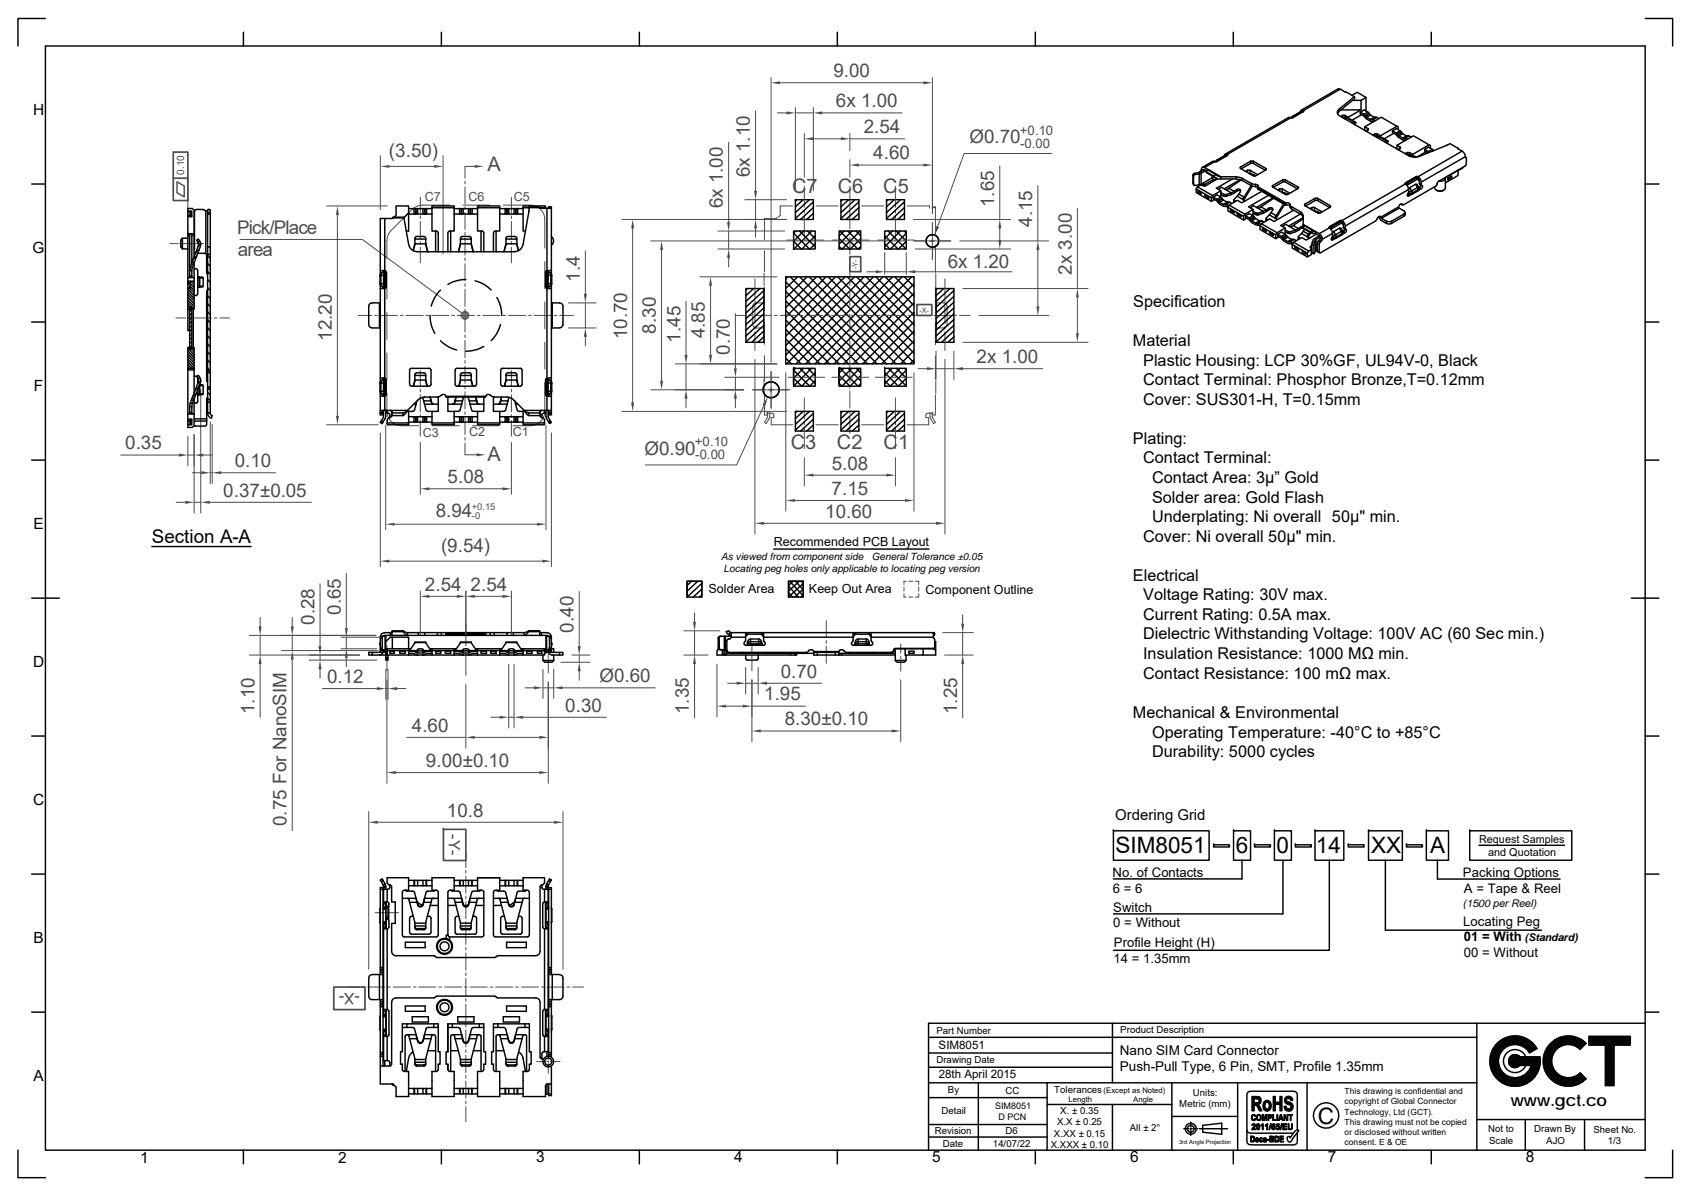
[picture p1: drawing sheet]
<svg xmlns="http://www.w3.org/2000/svg" width="297mm" height="210mm" viewBox="0 0 297 210" stroke-linecap="round" stroke-linejoin="round" font-family="sans-serif">
<defs><g id="words">
<g font-size="4">
<text x="195.9" y="149.8">SIM8051</text>
<text x="217.1" y="149.7">6</text>
<text x="224.2" y="149.7">0</text>
<text x="231.1" y="149.7">14</text>
<text x="240.8" y="149.7">XX</text>
<text x="251.2" y="149.7">A</text>
<text x="231.5" y="197.3">C</text>
</g>
<g font-size="3.5" fill="#4b4b4b">
<text x="85.6" y="30">A</text>
<text x="139.1" y="33.8">C7</text>
<text x="147.1" y="33.8">C6</text>
<text x="155.2" y="33.8">C5</text>
<text x="85.7" y="80.9">A</text>
<text x="138.9" y="78.8">C3</text>
<text x="147" y="78.8">C2</text>
<text x="155.2" y="78.8">C1</text>
</g>
<g font-size="3.3" fill="#4b4b4b">
<text x="146.4" y="13.5">9.00</text>
<text x="146.8" y="18.8">6x 1.00</text>
<text x="151.7" y="23.4">2.54</text>
<text x="68.3" y="27.6">(3.50)</text>
<text x="153.4" y="28">4.60</text>
<text x="170.3" y="25.1">Ø0.70</text>
<text x="131.7" y="31.1" transform="rotate(-90 131.7 31.1)">6x 1.10</text>
<text x="41.7" y="41">Pick/Place</text>
<text x="127" y="36.6" transform="rotate(-90 127 36.6)">6x 1.00</text>
<text x="174.6" y="36.4" transform="rotate(-90 174.6 36.4)">1.65</text>
<text x="181.3" y="39.8" transform="rotate(-90 181.3 39.8)">4.15</text>
<text x="41.8" y="45">area</text>
<text x="166.5" y="47">6x 1.20</text>
<text x="101.9" y="49.4" transform="rotate(-90 101.9 49.4)">1.4</text>
<text x="188.3" y="48.2" transform="rotate(-90 188.3 48.2)">2x 3.00</text>
<text x="58.3" y="59.9" transform="rotate(-90 58.3 59.9)">12.20</text>
<text x="110.2" y="59.6" transform="rotate(-90 110.2 59.6)">10.70</text>
<text x="115.2" y="58.6" transform="rotate(-90 115.2 58.6)">8.30</text>
<text x="123.8" y="59.4" transform="rotate(-90 123.8 59.4)">4.85</text>
<text x="119.5" y="60.1" transform="rotate(-90 119.5 60.1)">1.45</text>
<text x="128.2" y="62.3" transform="rotate(-90 128.2 62.3)">0.70</text>
<text x="171.6" y="63.7">2x 1.00</text>
<text x="22" y="78.9">0.35</text>
<text x="41.2" y="82">0.10</text>
<text x="113.2" y="79.8">Ø0.90</text>
<text x="146.1" y="82.4">5.08</text>
<text x="39.2" y="87.2">0.37±0.05</text>
<text x="78.6" y="84.8">5.08</text>
<text x="146.1" y="86.9">7.15</text>
<text x="76.5" y="90.8">8.94</text>
<text x="144.9" y="90.9">10.60</text>
<text x="77.5" y="96.9">(9.54)</text>
<text x="59.9" y="107.9" transform="rotate(-90 59.9 107.9)">0.65</text>
<text x="74.7" y="103.7">2.54</text>
<text x="82.7" y="103.7">2.54</text>
<text x="55.2" y="109.7" transform="rotate(-90 55.2 109.7)">0.28</text>
<text x="100.8" y="111.1" transform="rotate(-90 100.8 111.1)">0.40</text>
<text x="57.4" y="119.9">0.12</text>
<text x="105.3" y="119.7">Ø0.60</text>
<text x="137.1" y="119">0.70</text>
<text x="44.7" y="125.4" transform="rotate(-90 44.7 125.4)">1.10</text>
<text x="99.3" y="124.9">0.30</text>
<text x="121" y="125.4" transform="rotate(-90 121 125.4)">1.35</text>
<text x="134.2" y="123">1.95</text>
<text x="168.1" y="125.4" transform="rotate(-90 168.1 125.4)">1.25</text>
<text x="72.3" y="128.5">4.60</text>
<text x="137.8" y="127.3">8.30±0.10</text>
<text x="74.8" y="134.6">9.00±0.10</text>
<text x="78.5" y="143.4">10.8</text>
<text x="50.3" y="145" transform="rotate(-90 50.3 145)">0.75 For NanoSIM</text>
</g>
<text font-size="3.3" x="26.7" y="95.3">Section A-A</text>
<g font-size="2.9">
<text x="199.1" y="53.9">Specification</text>
<text x="199" y="60.7">Material</text>
<text x="200.8" y="64.2">Plastic Housing: LCP 30%GF, UL94V-0, Black</text>
<text x="200.8" y="71.1">Cover: SUS301-H, T=0.15mm</text>
<text x="200.8" y="67.6">Contact Terminal: Phosphor Bronze,T=0.12mm</text>
<text x="199" y="77.9">Plating:</text>
<text x="200.8" y="81.4">Contact Terminal:</text>
<text x="202.4" y="84.8">Contact Area: 3µ” Gold</text>
<text x="202.4" y="88.3">Solder area: Gold Flash</text>
<text x="200.8" y="95.1">Cover: Ni overall 50µ&quot; min.</text>
<text x="202.4" y="91.7">Underplating: Ni overall 50µ&quot; min.</text>
<text x="199" y="102">Electrical</text>
<text x="200.8" y="105.4">Voltage Rating: 30V max.</text>
<text x="200.8" y="112.3">Dielectric Withstanding Voltage: 100V AC (60 Sec min.)</text>
<text x="200.8" y="108.8">Current Rating: 0.5A max.</text>
<text x="200.8" y="115.7">Insulation Resistance: 1000 MΩ min.</text>
<text x="200.8" y="119.2">Contact Resistance: 100 mΩ max.</text>
<text x="199" y="126.1">Mechanical &amp; Environmental</text>
<text x="202.4" y="129.5">Operating Temperature: -40°C to +85°C</text>
<text x="202.4" y="132.9">Durability: 5000 cycles</text>
<text x="265.4" y="194.2">www.gct.co</text>
</g>
<g font-size="2.8" fill="#4b4b4b">
<text x="78.9" y="146.5" transform="rotate(90 78.9 146.5)">-Y-</text>
<text x="63.2" y="174.3" transform="rotate(180 63.2 174.3)">-X-</text>
</g>
<g font-size="2.7">
<text x="5.8" y="20.2">H</text>
<text x="5.7" y="44.4">G</text>
<text x="5.9" y="68.7">F</text>
<text x="5.9" y="92.9">E</text>
<text x="5.8" y="117.1">D</text>
<text x="5.8" y="141.4">C</text>
<text x="5.9" y="165.6">B</text>
<text x="5.9" y="189.8">A</text>
<text x="24.6" y="204.1">1</text>
<text x="59.4" y="204.1">2</text>
<text x="94.2" y="204.1">3</text>
<text x="128.9" y="204.1">4</text>
<text x="163.7" y="204.1">5</text>
<text x="198.5" y="204.1">6</text>
<text x="233.3" y="204.1">7</text>
<text x="268" y="204.1">8</text>
</g>
<text font-size="2.6" x="195.9" y="144">Ordering Grid</text>
<g font-size="2.4">
<text x="196.7" y="185.2">Nano SIM Card Connector</text>
<text x="196.7" y="188.1">Push-Pull Type, 6 Pin, SMT, Profile 1.35mm</text>
</g>
<g font-size="2.3" fill="#4b4b4b">
<text x="179.2" y="23.7">+0.10</text>
<text x="179.2" y="25.9">-0.00</text>
<text x="122.1" y="78.3">+0.10</text>
<text x="122.1" y="80.6">-0.00</text>
</g>
<g font-size="2.3">
<text x="195.4" y="154">No. of Contacts</text>
<text x="257" y="154">Packing Options</text>
<text x="195.5" y="156.8">6 = 6</text>
<text x="195.5" y="160">Switch</text>
<text x="257.1" y="156.8">A = Tape &amp; Reel</text>
<text x="195.5" y="162.8">0 = Without</text>
<text x="195.6" y="166.3">Profile Height (H)</text>
<text x="257" y="162.5">Locating Peg</text>
<text x="257.1" y="165.3">01 = With</text>
<text x="195.6" y="169">14 = 1.35mm</text>
<text x="257.1" y="168">00 = Without</text>
</g>
<g font-size="2.2" fill="#4b4b4b">
<text x="74.6" y="35.2">C7</text>
<text x="82.3" y="35.2">C6</text>
<text x="90.3" y="35.2">C5</text>
<text x="74.3" y="76.7">C3</text>
<text x="82.4" y="76.6">C2</text>
<text x="90.1" y="76.5">C1</text>
</g>
<g font-size="2.2">
<text x="135.9" y="95.9">Recommended PCB Layout</text>
<text x="124.4" y="104.1">Solder Area</text>
<text x="142.1" y="104.1">Keep Out Area</text>
<text x="162.6" y="104.3">Component Outline</text>
</g>
<g font-size="2">
<text x="164.9" y="184.2">SIM8051</text>
<text x="164.9" y="189.3">28th April 2015</text>
</g>
<g font-size="1.9">
<text x="259.8" y="148">Request Samples</text>
<text x="261.4" y="150.3">and Quotation</text>
<text x="257" y="159.2">(1500 per Reel)</text>
<text x="267.9" y="165.3">(Standard)</text>
</g>
<text font-size="1.8" fill="#4b4b4b" x="32.4" y="30.7" transform="rotate(-90 32.4 30.7)">0.10</text>
<g font-size="1.8">
<text x="126.7" y="98.3">As viewed from component side</text>
<text x="127.1" y="100.5">Locating peg holes only applicable to locating peg version</text>
<text x="153.1" y="98.3">General Tolerance ±0.05</text>
</g>
<g font-size="1.7" fill="#4b4b4b">
<text x="82.9" y="89.5">+0.15</text>
<text x="82.9" y="91.1">-0</text>
</g>
<g font-size="1.7">
<text x="164.5" y="181.6">Part Number</text>
<text x="196.8" y="181.4">Product Description</text>
<text x="164.5" y="186.7">Drawing Date</text>
<text x="166.5" y="191.8">By</text>
<text x="185.2" y="191.8">Tolerances</text>
<text x="165.4" y="195.7">Detail</text>
<text x="176.6" y="192">CC</text>
<text x="185.7" y="197.5">X.X ± 0.25</text>
<text x="186.2" y="195.5">X. ± 0.35</text>
<text x="207.2" y="194.4">Metric (mm)</text>
<text x="209.5" y="192.5">Units:</text>
<text x="164.2" y="199.1">Revision</text>
<text x="165.6" y="201.3">Date</text>
<text x="174.4" y="201.3">14/07/22</text>
<text x="176.6" y="199.1">D6</text>
<text x="184.6" y="201.6">X.XXX ± 0.10</text>
<text x="185.1" y="199.5">X.XX ± 0.15</text>
<text x="198.5" y="198.6">All ± 2°</text>
<text x="261.4" y="198.8">Not to</text>
<text x="261.6" y="200.8">Scale</text>
<text x="269.5" y="198.8">Drawn By</text>
<text x="271.6" y="200.8">AJO</text>
<text x="279.9" y="198.8">Sheet No.</text>
<text x="282.4" y="200.8">1/3</text>
</g>
<g font-size="1.6">
<text x="174.8" y="194.7">SIM8051</text>
<text x="175.4" y="196.6">D PCN</text>
</g>
<g font-size="1.5">
<text x="236.2" y="193.9">copyright of Global Connector</text>
<text x="236.2" y="192.1">This drawing is confidential and</text>
<text x="236.2" y="195.7">Technology, Ltd (GCT).</text>
<text x="236.2" y="197.5">This drawing must not be copied</text>
<text x="236.2" y="201">consent. E &amp; OE</text>
<text x="236.2" y="199.2">or disclosed without written</text>
</g>
<g font-size="1.4">
<text x="193.8" y="191.8">(Except as Noted)</text>
<text x="187.7" y="193.4">Length</text>
<text x="199.1" y="193.4">Angle</text>
</g>
<g font-size="1.3" fill="#4b4b4b">
<text x="150.7" y="47.3" transform="rotate(-90 150.7 47.3)">-Y-</text>
<text x="161.5" y="54.9">-X-</text>
</g>
<text font-size="1" x="207.1" y="200.8">3rd Angle Projection</text>
</g></defs>
<g fill="none" stroke="#000" stroke-width=".25">
<path d="M135.9 96.4h27.3M121.5 102.1l-.8 .7M122.6 102.1l-1.9 1.7M123.3 104.4l-.4 .4M123.3 103.4l-1.5 1.4M123.3 102.4l-2.6 2.4M123.3 102.1h-2.6v2.7M123.3 102.1v2.7h-2.6M123.3 102.1v2.7M195.6 145.9h16.8v5.1h-16.8zM195.6 145.9h.1M213.2 148.3h2.8v.4h-2.8z"/>
<path d="M213.2 148.3h.1M216.7 145.9h3v5.1h-3zM216.7 145.9h.1M218.2 151v3.3h-22.6M220.4 148.3h2.8v.4h-2.8zM220.4 148.3h.1M223.9 145.9h2.9v5.1h-2.9zM223.9 145.9h.1M225.4 151v9.5h-29.8M227.5 148.3h2.8v.4h-2.8zM227.5 148.3h.1M231 145.9h5.1v5.1h-5.1z"/>
<path d="M231 145.9h.1M233.5 151v15.8h-37.9M236.8 148.3h2.8v.4h-2.8zM236.8 148.3h.1M240.4 145.9h5.9v5.1h-5.9zM240.4 145.9h.1M243.4 151v12.3h27.4M247.1 148.3h2.8v.4h-2.8zM247.1 148.3h.1M250.5 145.9h3.9v5.1h-3.9zM250.5 145.9h.1M252.5 151v3.3h21.5"/>
<path d="M258.2 145.9h17.9v5.1h-17.9zM258.2 145.9h.1M259.8 148.4h15"/>
</g>
<path d="M158.8 103.1v.7M158.8 104.2v.6h.4M159.2 102.1h-.4v.5M159.6 104.8h.7M159.6 102.1h.7M160.8 102.1h.6v.5M161.4 103.1v.7M161.4 104.2v.6h-.6M64.8 142.5v27.7M66.3 144.4h31M98.9 142.5v27.7" fill="none" stroke="#4b4b4b" stroke-width=".18"/>
<g fill="#4b4b4b">
<path d="M64.8 144.4l1.5-.3v.5z"/>
<path d="M97.3 144.1l1.6 .3-1.6 .2z"/>
</g>
<g fill="none" stroke="#000" stroke-width=".25">
<path d="M138 57.9l6.1 6M138 52.8l11.1 11.1M138 59.5l4.4 4.4M138 54.5l9.4 9.4M138 56.2l7.7 7.7M138 51.2l12.7 12.7M138 49.5l14.4 14.4M138.4 48.6l-.4 .4M138.8 48.6l15.3 15.3M140.1 48.6l-2.1 2.1M140.5 48.6l15.2 15.3M141.8 48.6l-3.8 3.7"/>
<path d="M142.2 48.6l15.2 15.3M143.4 48.6l-5.4 5.4M143.8 48.6l15.3 15.3M145.1 48.6l-7.1 7.1M145.5 48.6l15 15.1M146.7 48.6l-8.7 8.7M147.2 48.6l13.3 13.4M148.4 48.6l-10.4 10.4M148.8 48.6l11.7 11.7M150.1 48.6l-12.1 12.1M150.5 48.6l10 10.1M151.8 48.6l-13.8 13.7"/>
<path d="M152.2 48.6l8.3 8.4M153.4 48.6l-15.2 15.3M153.8 48.6l6.7 6.7M155.1 48.6l-15.3 15.3M155.5 48.6l5 5M156.8 48.6l-15.3 15.3M157.2 48.6l3.3 3.4M158.5 48.6l-15.3 15.3M158.9 48.6l1.6 1.7M160.1 48.6l-15.3 15.3M160.5 48.6h.1M160.5 53.2l-10.6 10.7"/>
<path d="M160.5 58.2l-5.6 5.7M160.5 56.5l-7.3 7.4M160.5 49.8l-14 14.1M160.5 51.5l-12.3 12.4M160.5 54.8l-9 9.1M160.5 59.9l-4 4M138 61.2l2.7 2.7M138 62.9l1 1M160.5 63.2l-.6 .7M160.5 61.5l-2.3 2.4M26.7 96h17.4"/>
<circle cx="163.8" cy="42.3" r="1.1"/>
<circle cx="135.4" cy="68.4" r="1.4"/>
</g>
<g fill="none" stroke="#4b4b4b" stroke-width=".18">
<path d="M136.5 38.1l-.2 .3h-2v3.7M139.3 36.2h-2.2v1.6l-.4 .3M143.3 36.2h4M149.3 32.7v3M149.3 36.2v.4M149.3 37.2v3M151.3 36.2h4M159.3 36.2h4v.4M163.8 39.1v6.4M163.9 36.4h.4M163.9 36.6v-.3h.4v4.8M184.7 27h-15.3l-4.7 12.8"/>
<path d="M129.2 55.4h1.8M131.6 55.4h.4M132.5 55.4h3.1M134.2 48v2.2M134.3 53.2h-1.4a.63 .63 0 0 0-.7 .6v3.1a.64 .64 0 0 0 .7 .7h1.4M134.3 44v3.7M134.3 50.4v4.2M134.3 56.5v4M136 55.4h.5M137 55.4h3M140.5 55.4h.5M141.5 55.4h3"/>
<path d="M145 55.4h.5M146 55.4h3M149.3 40.6v.6M149.3 41.6v3M149.3 45.2v.4M149.3 46.2v3M149.3 49.6v.6M149.3 50.7v2.9M149.3 54.2v.4M149.3 55.1v3.1M149.3 58.6v.5M149.3 59.7v2.9"/>
<path d="M149.5 55.4h.6M150.5 55.4h3M154.1 55.4h.4M155 55.4h3.1M158.5 55.4h.5M159.5 55.4h3M160.5 42.3h6.5M163 55.4h.5M164 55.4h3M164.3 53.2h1.4a.64 .64 0 0 1 .7 .6v3.1a.63 .63 0 0 1-.7 .7h-1.4M164.3 43v4.8M164.3 50.5v4.1"/>
<path d="M164.3 56.6v3.9M164.4 48l-.1 2.5M164.5 53.2v4.4M167.5 55.4h.5M168.6 55.4h1.8M132.2 68.4h6.5M134.2 66.8v2.2M134.3 66.6l-.1 .2 .1-.2M134.3 69.3v3.6h.4v-.5M134.3 62.4v4.2M134.8 72.4a1.98 1.98 0 0 1-.5 1.8l.3 .2 .5-.9 .1-1.1M134.8 72.5h.9l.2 .3v.5h-.4v1.3h3.8"/>
<path d="M135.4 65.2v6.5M143.3 74.6h4M149.3 63.1v.6M149.3 64.1v3M149.3 67.7v.4M149.3 68.7v3M149.3 72.1v.6M149.3 73.1v3M151.3 74.6h4M163.4 72.4a2.32 2.32 0 0 0 .6 2l.3-.2-.5-1-.1-.8M163.7 72.5h-.8l-.3 .3v.5h.5v1.3h-3.8M164.3 69.3v3.6h-.4v-.5"/>
<path d="M164.3 62.5v4.1M164.4 66.9v2.2"/>
</g>
<path d="M149.3 45.1h1.9v2.6h-1.9zM151.2 47.7h.1M161.1 53.5h2.6v1.9h-2.6z" fill="none" stroke="#4b4b4b" stroke-width=".3"/>
<path d="M164.4 39.7l.6 .2-.8 1.4z" fill="#4b4b4b"/>
<g fill="none" stroke="#4b4b4b" stroke-width=".18">
<path d="M33 31.4v5.2M73.8 34.6v2.8M73.8 37.9v.5M73.8 38.9v3M89.8 34.6v2.8M89.8 37.9v.5M89.8 38.9v3M29.8 42.8h1.5M30.9 55.8h1.7M31.6 42.8h.2M32.1 42.8h1.5M33.1 55.8h.5"/>
<path d="M33.8 42.8h.3M34.1 55.8h3M34.3 42.8h1.5M37.6 55.8h.5M38.6 55.8h1.7M62.9 55.4h2.4M65.8 55.4h.5M66.8 55.4h3M70.3 55.4h.5M71.3 55.4h3M73.8 42.4v.5M73.8 43.4v2.8"/>
<path d="M74.8 55.4h.5M75.8 55.4h3M79.3 55.4h.5M80.3 55.4h3M83.8 55.4h.5M84.8 55.4h3M88.3 55.4h.5M89.3 55.4h3M89.8 42.4v.5M89.8 43.4v2.8M92.8 55.4h.5M93.8 55.4h3"/>
<path d="M97.3 55.4h.5M98.3 55.4h2.4M163.5 42.3h.6M163.8 42v.6M34.1 76.3v13.8M35.3 68.4v21.7M73.8 65.1v2.7M73.8 68.3v.5M73.8 69.3v3M73.8 72.8v.5M73.8 73.8v2.8M89.8 65.1v2.7"/>
<path d="M89.8 68.3v.5M89.8 69.3v3M89.8 72.8v.5M89.8 73.8v2.8M30.9 88.2h1.6M34.1 88.2h1.2M36.9 88.2h17.8"/>
</g>
<path d="M31.1 31.9l1.3 .7v2l-1.3-.8z" fill="none" stroke="#4b4b4b" stroke-width=".25"/>
<path d="M30.4 26.7h2.6v8.5h-2.6zM30.4 31.3h2.6M33 35.2h.1" fill="none" stroke="#4b4b4b" stroke-width=".3"/>
<g fill="#4b4b4b">
<path d="M32.5 87.9l1.6 .3-1.6 .3z"/>
<path d="M35.3 88.2l1.6-.3v.6z"/>
</g>
<path d="M99.8 53.2h4.9M99.8 57.6h4.9M102.8 44.1v7.5M102.8 53.2v4.4M102.8 59.1v1.6" fill="none" stroke="#4b4b4b" stroke-width=".18"/>
<g fill="#4b4b4b">
<path d="M102.8 57.6l.3 1.5h-.5z"/>
<path d="M102.6 51.6h.5l-.3 1.6z"/>
</g>
<path d="M57.4 36.2h10.6M59.3 37.7v35.3M57.4 74.6h9" fill="none" stroke="#4b4b4b" stroke-width=".18"/>
<g fill="#4b4b4b">
<path d="M59.3 36.2l.2 1.5h-.5z"/>
<path d="M59 73h.5l-.2 1.6z"/>
</g>
<path d="M89.4 116.6v11.2M90.3 116.6v11.2M86.2 125.9h1.6M89.4 125.9h.9M91.9 125.9h14.6" fill="none" stroke="#4b4b4b" stroke-width=".18"/>
<g fill="#4b4b4b">
<path d="M87.8 125.7l1.6 .2-1.6 .3z"/>
<path d="M90.3 125.9l1.6-.2v.5z"/>
</g>
<path d="M49.4 111.6h16.6M49.4 114.2h17M51.3 108.4v1.6M51.3 111.6v2.6M51.3 115.8v30" fill="none" stroke="#4b4b4b" stroke-width=".18"/>
<g fill="#4b4b4b">
<path d="M51.1 110h.5l-.3 1.6z"/>
<path d="M51.3 114.2l.3 1.6h-.5z"/>
</g>
<path d="M43.8 115h19.4M43.8 111.6h22.2M45.7 108.4v1.6M45.7 111.6v3.4M45.7 116.6v9.3" fill="none" stroke="#4b4b4b" stroke-width=".18"/>
<g fill="#4b4b4b">
<path d="M45.4 110h.6l-.3 1.6z"/>
<path d="M45.7 115l.3 1.6h-.6z"/>
</g>
<path d="M21.2 79.9h10.2M33 79.9h1.1M33 76.6v5.2M34.1 76.3v5.5M35.7 79.9h1.6" fill="none" stroke="#4b4b4b" stroke-width=".18"/>
<g fill="#4b4b4b">
<path d="M34.1 79.9l1.6-.3v.6z"/>
<path d="M31.4 79.6l1.6 .3-1.6 .3z"/>
</g>
<g fill="none" stroke="#4b4b4b" stroke-width=".18">
<path d="M145.1 109v2.9M145.1 112.4v.6M145.1 113.4v3M165.6 111.1h5.4M165.9 115h5.1M169.1 107.9v1.6M169.1 111.1v3.9M169.1 116.6v9.4M81.8 149.7v2.6M81.8 152.8v.5M81.8 153.8v3M81.8 157.3v.5"/>
<path d="M81.8 158.3v3M61.2 173.3h1.9M63.6 173.3h.5M64.6 173.3h3M65.9 160.2h1.7M67.8 160.2h.3M68.1 173.3h.5M68.3 160.2h1.7M69.1 173.3h3M72.6 173.3h.5M73.6 173.3h3M77.1 173.3h.5"/>
<path d="M78.1 173.3h3M81.6 173.3h.5M81.8 161.8v.5M81.8 162.8v3M81.8 166.3v.5M81.8 167.3v3M81.8 170.8v.5M81.8 171.8v3M81.8 175.3v.5M81.8 176.3v3M81.8 179.8v.5M82.6 173.3h3"/>
<path d="M86.1 173.3h.5M87.1 173.3h3M90.6 173.3h.5M91.6 173.3h3M95.1 173.3h.5M96.1 173.3h3M99.6 173.3h.5M100.6 173.3h1.9M81.8 180.8v3M81.8 184.3v.5M81.8 185.3v3M81.8 188.8v.5"/>
<path d="M81.8 189.8v3M81.8 193.3v.5M81.8 194.3v2.6"/>
</g>
<path d="M77.9 145.6h3.9v5.5h-3.9zM77.9 145.6h.1M58.6 173.3h5.5v4h-5.5z" fill="none" stroke="#4b4b4b" stroke-width=".3"/>
<g fill="#4b4b4b">
<path d="M168.8 109.5h.6l-.3 1.6z"/>
<path d="M169.1 115l.3 1.6h-.6z"/>
</g>
<g fill="none" stroke="#4b4b4b" stroke-width=".18">
<path d="M68 113.4v1.8M68 115.5v.2M68 116v1.8M68 119.4v18.1M81.8 109.6v3.7M81.8 113.8v.5M81.8 114.8v3.8M96.3 113.8v1.8M96.3 115.8v.3M96.3 116.3v1.9M96.3 119.7v17.8M132.1 113v1.6"/>
<path d="M132.1 115.1v.5M132.1 116.1v1.7M158.2 113v1.7M158.2 115.2v.5M158.2 116.2v1.6M69.6 135.6h25.1M94.3 186.4h1.6M96.2 186.4h.2M96.3 184.3v1.7M96.3 186.3v.2M96.3 186.7v1.7M96.7 186.4h1.7"/>
</g>
<g fill="#4b4b4b">
<path d="M68 135.6l1.6-.2v.5z"/>
<path d="M94.7 135.4l1.6 .2-1.6 .3z"/>
</g>
<path d="M96.3 119.7v11.6M71.4 129.5h10.4M81.8 120.1v11.2M83.4 129.5h11.3" fill="none" stroke="#4b4b4b" stroke-width=".18"/>
<g fill="#4b4b4b">
<path d="M94.7 129.2l1.6 .3-1.6 .2z"/>
<path d="M81.8 129.5l1.6-.3v.5z"/>
</g>
<path d="M95.4 117.5v5.1M97.3 117.5v5.1M92.2 120.8h1.6M95.4 120.8h1.9M98.8 120.8h16.3" fill="none" stroke="#4b4b4b" stroke-width=".18"/>
<g fill="#4b4b4b">
<path d="M93.8 120.5l1.6 .3-1.6 .2z"/>
<path d="M97.3 120.8l1.5-.3v.5z"/>
</g>
<path d="M98.5 116.3h5.1M100.5 115h3.1M101.7 103.9v9.5M101.7 115v1.3M101.7 117.8v1.6" fill="none" stroke="#4b4b4b" stroke-width=".18"/>
<g fill="#4b4b4b">
<path d="M101.7 116.3l.3 1.5h-.5z"/>
<path d="M101.5 113.4h.5l-.3 1.6z"/>
</g>
<path d="M67.8 117.5v5.3M68.2 117.5v5.3M56.6 120.9h9.6M67.8 120.9h.4M69.7 120.9h1.6" fill="none" stroke="#4b4b4b" stroke-width=".18"/>
<g fill="#4b4b4b">
<path d="M68.2 120.9l1.5-.3v.6z"/>
<path d="M66.2 120.6l1.6 .3-1.6 .3z"/>
</g>
<path d="M54.3 115h8.9M54.3 115.9h11.9M56.2 102.5v10.9M56.2 115v.9M56.2 117.5v1.5" fill="none" stroke="#4b4b4b" stroke-width=".18"/>
<g fill="#4b4b4b">
<path d="M56.2 115.9l.3 1.6h-.6z"/>
<path d="M55.9 113.4h.6l-.3 1.6z"/>
</g>
<path d="M125.9 116.6v9.3M132.1 119.3v6.6M127.5 124h3M132.1 124h9.4" fill="none" stroke="#4b4b4b" stroke-width=".18"/>
<g fill="#4b4b4b">
<path d="M125.9 124l1.6-.3v.5z"/>
<path d="M130.5 123.7l1.6 .3-1.6 .2z"/>
</g>
<path d="M132.1 119.3v10.9M158.2 119.3v10.9M133.6 128.3h23" fill="none" stroke="#4b4b4b" stroke-width=".18"/>
<g fill="#4b4b4b">
<path d="M132.1 128.3l1.5-.2v.5z"/>
<path d="M156.6 128.1l1.6 .2-1.6 .3z"/>
</g>
<path d="M127.8 120h1.6M131 117.2v4.6M131 120h2.2M133.2 117.2v4.6M134.7 120h9.6" fill="none" stroke="#4b4b4b" stroke-width=".18"/>
<g fill="#4b4b4b">
<path d="M129.4 119.7l1.6 .3-1.6 .2z"/>
<path d="M133.2 120l1.5-.3v.5z"/>
</g>
<path d="M66.8 27.3v9.5M68.4 29.2h7.9M77.8 27.3v17.3" fill="none" stroke="#4b4b4b" stroke-width=".18"/>
<g fill="#4b4b4b">
<path d="M76.3 29l1.5 .2-1.5 .3z"/>
<path d="M66.8 29.2l1.6-.2v.5z"/>
</g>
<path d="M36.9 74.1v10.8M37.3 74.5v10.4M33.8 83h1.6M36.9 83h.4M38.8 83h9.6" fill="none" stroke="#4b4b4b" stroke-width=".18"/>
<g fill="#4b4b4b">
<path d="M35.4 82.7l1.5 .3-1.5 .3z"/>
<path d="M37.3 83l1.5-.3v.6z"/>
</g>
<path d="M120.1 115h4.3M120.1 110.8h6.3M122 107.6v1.6M122 110.8v4.2M122 116.6v9.4" fill="none" stroke="#4b4b4b" stroke-width=".18"/>
<g fill="#4b4b4b">
<path d="M121.7 109.2h.6l-.3 1.6z"/>
<path d="M122 115l.3 1.6h-.6z"/>
</g>
<g fill="none" stroke="#4b4b4b" stroke-width=".18">
<path d="M79 36h-4.8l-1.1 .3-.7 .5-3.7 3.7a2.49 2.49 0 0 0-.7 1.7v3.2M81.3 36h4.7M88.4 36h4.8a2.53 2.53 0 0 1 2.5 2.5v5.1M68 47.8v4.7M68 54.9v4.7M95.7 45.9v4.8M95.7 53v4.7M68 69v3.2a2.53 2.53 0 0 0 2.5 2.5h3.1M68 62v4.7M75.9 74.7h4.7M83 74.7h4.7M95.7 67.2v5a2.54 2.54 0 0 1-2.5 2.5h-3.1"/>
<path d="M95.7 60.1v4.7"/>
</g>
<g fill="#4b4b4b">
<path d="M81.7 55.4l.7 .2-.1 .2z"/>
<path d="M81.7 55.4h.8l-.1 .2z"/>
<path d="M81.7 55.4l.7-.3 .1 .3z"/>
<path d="M81.7 55.4l.6-.5 .1 .2z"/>
<path d="M82.1 54.7l.2 .2-.6 .5z"/>
<path d="M81.9 54.6l.2 .1-.4 .7z"/>
<path d="M81.7 54.6h.2l-.2 .8z"/>
<path d="M81.4 54.6h.3v.8z"/>
<path d="M81.2 54.7l.2-.1 .3 .8z"/>
<path d="M81.2 54.7l.5 .7-.7-.5z"/>
<path d="M81 54.9l.7 .5-.8-.3z"/>
<path d="M80.9 55.1l.8 .3h-.8z"/>
<path d="M80.9 55.4h.8l-.8 .2z"/>
<path d="M80.9 55.6l.8-.2-.7 .4z"/>
<path d="M81 55.8l.7-.4-.5 .6z"/>
<path d="M81.7 55.4l-.3 .7-.2-.1z"/>
<path d="M81.7 55.4v.8l-.3-.1z"/>
<path d="M81.7 55.4l.2 .7-.2 .1z"/>
<path d="M81.7 55.4l.4 .6-.2 .1z"/>
<path d="M81.7 55.4l.6 .4-.2 .2z"/>
</g>
<g fill="none" stroke="#4b4b4b" stroke-width=".18">
<path d="M81.7 29.2v2.1M81.7 31.8v.5M81.7 32.8v3M81.7 36.3v.5M81.7 37.3v3M42.2 42h21.4l17.4 12.9M81.7 40.8v.5M81.7 41.8v3M81.7 45.3v.5M81.7 46.3v3M81.7 49.8v.5M81.7 50.8v3"/>
<path d="M81.7 54.3v.5M81.7 55.3v3M81.7 58.8v.5M81.7 59.8v3M81.7 63.3v.5M81.7 64.3v3M81.7 67.8v.5M81.7 68.8v3M81.7 72.3v.5M81.7 73.3v3M81.7 76.8v.5M81.7 77.8v2"/>
</g>
<path d="M83.4 29l1.6 .2-1.6 .3z" fill="#4b4b4b"/>
<path d="M81.7 29.2h1.7" fill="none" stroke="#4b4b4b" stroke-width=".18"/>
<path d="M83.7 79.6l1.6 .2-1.6 .3z" fill="#4b4b4b"/>
<g fill="none" stroke="#4b4b4b" stroke-width=".18">
<path d="M141.3 32.7v3.7M141.3 36.9v.5M141.3 37.9v3.7M157.3 32.7v3.7M157.3 36.9v.5M157.3 37.9v3.7M189.3 36.6v14.1M132.6 49v3.2M132.6 52.8v.5M132.6 53.7v3.1M132.6 57.3v.4M132.6 58.3v3.2"/>
<path d="M166 49v3.2M166 52.8v.5M166 53.7v3.1M166 57.3v.4M166 58.3v3.2M169.1 50.7h22M189.3 52.2v6.3M81.7 79.8h2M141.3 69.9v3.7M141.3 74.1v.5M141.3 75.1v3.7M157.3 69.9v3.7"/>
<path d="M157.3 74.1v.5M157.3 75.1v3.7M169.1 60.1h22"/>
</g>
<path d="M139.7 35.1h3.2v3.4h-3.2zM147.7 35.1h3.2v3.4h-3.2zM155.7 35.1h3.2v3.4h-3.2zM131 50.7h3.2v9.4h-3.2zM164.4 50.7h3.2v9.4h-3.2zM139.7 72.2h3.2v3.5h-3.2zM147.7 72.2h3.2v3.5h-3.2zM155.7 72.2h3.2v3.5h-3.2z" fill="none" stroke="#000" stroke-width=".25"/>
<g fill="#4b4b4b">
<path d="M189 58.5h.5l-.2 1.6z"/>
<path d="M189.3 50.7l.2 1.5h-.5z"/>
</g>
<path d="M132.6 63.1v30.7M166 63.1v30.7M134.2 91.9h30.2" fill="none" stroke="#4b4b4b" stroke-width=".18"/>
<g fill="#4b4b4b">
<path d="M164.4 91.6l1.6 .3-1.6 .2z"/>
<path d="M132.6 91.9l1.6-.3v.5z"/>
</g>
<path d="M141.3 80.4v4.9M142.9 83.4h12.8M157.3 80.4v4.9" fill="none" stroke="#4b4b4b" stroke-width=".18"/>
<g fill="#4b4b4b">
<path d="M141.3 83.4l1.6-.3v.6z"/>
<path d="M155.7 83.1l1.6 .3-1.6 .3z"/>
</g>
<path d="M161.3 64.7h1.5M164.4 61.7v4.9M164.4 64.7h3.2M167.6 61.7v4.9M169.1 64.7h14.1" fill="none" stroke="#4b4b4b" stroke-width=".18"/>
<g fill="#4b4b4b">
<path d="M162.8 64.5l1.6 .2-1.6 .3z"/>
<path d="M167.6 64.7l1.5-.2v.5z"/>
</g>
<path d="M109.2 38.5h29M111.1 40.1v30.5M109.2 72.2h29" fill="none" stroke="#4b4b4b" stroke-width=".18"/>
<g fill="#4b4b4b">
<path d="M110.9 70.6h.5l-.3 1.6z"/>
<path d="M111.1 38.5l.3 1.6h-.5z"/>
</g>
<path d="M132.7 19.5v14M130.8 38.5h7.4M130.8 35.1h7.4M132.7 35.1v3.4M132.7 40.1v1.6" fill="none" stroke="#4b4b4b" stroke-width=".18"/>
<g fill="#4b4b4b">
<path d="M132.7 38.5l.3 1.6h-.5z"/>
<path d="M132.5 33.5h.5l-.3 1.6z"/>
</g>
<g fill="none" stroke="#000" stroke-width=".25">
<circle cx="163.8" cy="42.3" r="1.1"/>
<circle cx="135.4" cy="68.4" r="1.4"/>
</g>
<g fill="none" stroke="#4b4b4b" stroke-width=".18">
<path d="M163.8 39.1v2M182.3 32.6v9.7M160.5 42.3h2.1M163.4 42.3h.8M163.8 41.9v.8M163.8 43.5v2M165 42.3h2M168.6 42.3h15.6M172 55.4h12.2M182.3 43.9v9.9M132.2 68.4h2.1M135 68.4h.8"/>
<path d="M135.4 65.2v2.1M135.4 68.1v.7M135.4 69.6v2.1M136.6 68.4h2.1"/>
</g>
<g fill="#4b4b4b">
<path d="M182.1 53.8h.5l-.3 1.6z"/>
<path d="M182.3 42.3l.3 1.6h-.5z"/>
</g>
<path d="M114.3 42.3h44.7M116.2 43.9v23M114.3 68.4h16.3" fill="none" stroke="#4b4b4b" stroke-width=".18"/>
<g fill="#4b4b4b">
<path d="M116.2 42.3l.3 1.6h-.5z"/>
<path d="M116 66.9h.5l-.3 1.5z"/>
</g>
<g fill="none" stroke="#000" stroke-width=".25">
<path d="M139.4 40.6h3.8v3.1h-3.8zM139.4 43.7h.1M139.8 40.6l-.4 .3 2.8 2.8M140.4 40.6l2.8 2.7M141.2 40.6l-1.8 1.8 1.4 1.3M141.9 40.6l1.3 1.3M142.6 40.6l-3.1 3.1M143.2 41.4l-2.3 2.3M143.2 42.8l-.9 .9M147.4 40.6h3.8v3.1h-3.8zM147.4 43.7h.1M147.4 41.9l1.8 1.8"/>
<path d="M147.4 43.3l.4 .4M147.5 40.6l3.2 3.1M148.3 40.6l-.9 .8M148.9 40.6l2.3 2.2M149.7 40.6l-2.3 2.2M150.3 40.6l.9 .8M151.1 40.6l-3.2 3.1M151.2 41.9l-1.8 1.8M151.2 43.3l-.4 .4M155.4 40.6h3.8v3.1h-3.8zM155.4 43.7h.1M155.4 41.4l2.3 2.3"/>
<path d="M155.4 42.8l.9 .9M156 40.6l3.2 3.1M156.8 40.6l-1.4 1.3M157.4 40.6l1.8 1.7M158.2 40.6l-2.8 2.7M158.8 40.6l.4 .3M159.2 41l-2.8 2.7M159.2 42.4l-1.4 1.3M139.4 64.7h3.8v3.1h-3.8zM139.4 64.7h.1M140.5 64.7l2.7 2.6M141.1 64.7l-1.7 1.7 1.4 1.4 2.4-2.3"/>
<path d="M141.9 64.7l1.3 1.2M142.6 64.7l-3.2 3.1M143.2 66.9l-1 .9-2.8-2.8 .3-.3h-.3v2.8M147.4 65.9l1.9 1.9 1.9-1.9M147.4 64.7h3.8v3.1h-3.8zM147.4 64.7h.1M147.6 64.7l3.1 3.1 .5-.5M147.7 64.7h-.3v2.8M148.2 64.7l-.8 .8M149 64.7l2.2 2.2M149.6 64.7l-2.2 2.2M150.4 64.7l.8 .8"/>
<path d="M151 64.7l-3.1 3.1-.5-.5M155.4 64.7h3.8v3.1h-3.8zM155.4 64.7h.1M156.1 64.7l3.1 3.1M156.7 64.7l-1.3 1.3M157.5 64.7l1.7 1.7-1.4 1.4-2.4-2.4M158.1 64.7l-2.7 2.7M158.9 64.7l.3 .3M159.2 65l-2.8 2.8-1-1"/>
</g>
<path d="M129.2 55.1v9.6M127.3 66.2h9.5M127.3 68.4h3.3M129.2 66.2v2.2M129.2 70v1.6" fill="none" stroke="#4b4b4b" stroke-width=".18"/>
<g fill="#4b4b4b">
<path d="M129.2 68.4l.2 1.6h-.5z"/>
<path d="M128.9 64.7h.5l-.2 1.5z"/>
</g>
<g fill="none" stroke="#4b4b4b" stroke-width=".18">
<path d="M160.4 38.5h17.1M175.6 29.1v9.4M138.2 42.1h2M141 42.1h.8M142.6 42.1h2M146.2 42.1h2M149 42.1h.8M150.6 42.1h2M154.2 42.1h2.1M157.1 42.1h.7M158.6 42.1h2.1M160.8 43.7h16.7"/>
<path d="M175.6 40.1v2M138.4 66.2h2.1M141.2 66.2h.8M142.8 66.2h2.1M146.1 66.2h2.1M149 66.2h.8M150.5 66.2h2.1M153.8 66.2h2M156.6 66.2h.8M158.2 66.2h2"/>
</g>
<g fill="#4b4b4b">
<path d="M175.4 42.1h.5l-.3 1.6z"/>
<path d="M175.6 38.5l.3 1.6h-.5z"/>
</g>
<path d="M128 25v14M126.1 40.6h11.7M126.1 43.7h11.7M128 40.6v3.1M128 45.3v1.6" fill="none" stroke="#4b4b4b" stroke-width=".18"/>
<g fill="#4b4b4b">
<path d="M128 43.7l.2 1.6h-.5z"/>
<path d="M127.7 39h.5l-.2 1.6z"/>
</g>
<g fill="none" stroke="#000" stroke-width=".25">
<path d="M8 3.2h-4.8v4.9M8 8.1h281v193.8h-281zM42.8 5.7v2.4M77.5 5.7v2.4M112.3 5.7v2.4M147.1 5.7v2.4M181.9 5.7v2.4M216.6 5.7v2.4M251.4 5.7v2.4M289 3.2h4.8v4.9M5.6 32.3h2.4M140 35.1l-.3 .2"/>
<path d="M141.1 35.1l-1.4 1.2M142.2 35.1l-2.5 2.2M142.9 35.4l-3.2 3M142.9 37.5l-1.2 1M142.9 36.4l-2.3 2.1M148 35.1l-.3 .2M149.1 35.1l-1.4 1.2M150.2 35.1l-2.5 2.2M150.9 35.4l-3.2 3M150.9 37.5l-1.2 1M150.9 36.4l-2.3 2.1M156 35.1l-.3 .2"/>
<path d="M157.1 35.1l-1.4 1.2M158.2 35.1l-2.5 2.2M158.9 37.5l-1.2 1M158.9 36.4l-2.3 2.1M158.9 35.4l-3.2 3M289 32.3h2.4M5.6 56.5h2.4M131.3 50.7l-.3 .2M132.4 50.7l-1.4 1.2M133.5 50.7l-2.5 2.2M134.2 51l-3.2 2.9M134.2 52l-3.2 3"/>
<path d="M134.2 53.1l-3.2 2.9M134.2 54.1l-3.2 2.9M134.2 55.1l-3.2 2.9M134.2 56.1l-3.2 2.9M134.2 57.1l-3.2 2.9M134.2 59.1l-1.1 1M134.2 58.1l-2.2 2M138 48.6h22.5v15.3h-22.5zM164.7 50.7l-.3 .2M165.8 50.7l-1.4 1.2M166.9 50.7l-2.5 2.2M167.6 51l-3.2 2.9"/>
<path d="M167.6 52l-3.2 3M167.6 53.1l-3.2 2.9M167.6 54.1l-3.2 2.9M167.6 55.1l-3.2 2.9M167.6 56.1l-3.2 2.9M167.6 57.1l-3.2 2.9M167.6 59.1l-1.1 1M167.6 58.1l-2.2 2M289 56.5h2.4M140 72.2l-.3 .3M141.1 72.2l-1.4 1.3M142.2 72.2l-2.5 2.3"/>
<path d="M142.9 72.6l-3.2 2.9M142.9 74.6l-1.2 1.1M142.9 73.6l-2.3 2.1M148 72.2l-.3 .3M149.1 72.2l-1.4 1.3M150.2 72.2l-2.5 2.3M150.9 72.6l-3.2 2.9M150.9 74.6l-1.2 1.1M150.9 73.6l-2.3 2.1M156 72.2l-.3 .3M157.1 72.2l-1.4 1.3M158.2 72.2l-2.5 2.3"/>
<path d="M158.9 74.6l-1.2 1.1M158.9 73.6l-2.3 2.1M158.9 72.6l-3.2 2.9M5.6 80.8h2.4M289 80.8h2.4M5.6 105h4.8M138.5 104l.8 .8M138.5 102.9l1.8 1.9M138.7 102.1l2.4 2.5M139.3 102.1l-.8 .7M139.7 102.1l1.4 1.4M140.4 102.1l-1.9 1.7"/>
<path d="M140.7 102.1l.4 .3-2.6 2.4M141.1 102.1h-2.6v2.7M141.1 102.1v2.7h-2.6M141.1 102.1v2.7M141.1 104.4l-.4 .4M141.1 103.4l-1.5 1.4M286.6 105h4.8M5.6 129.2h2.4M289 129.2h2.4M5.6 153.5h2.4M289 153.5h2.4M5.6 177.7h2.4"/>
<path d="M195.4 179.6v10.5M259.4 179.6v22.3M289 179.6h-125.9v22.3M289 177.7h2.4M163.1 182.1h96.3M163.1 190.1h96.3M163.1 192.7h20.8M163.1 197.4h20.8M163.1 187.4h32.3M163.1 184.9h32.3M163.1 199.6h20.8M171.9 190.1v11.8"/>
<path d="M183.9 190.1v11.8M183.9 193.9h21.9M195.4 193.9v8M205.8 190.1v11.8M205.8 196h11.6M207.9 198.2h.9M209 198.2h.3M209.2 197v.8M209.2 198v.3M209.2 198.5v.8M209.5 198.2h.9M210.7 198.2h4.9"/>
<path d="M211.3 197.6l3.3-.4v1.9l-3.3-.3zM217.4 190.1v11.8M219 198.4a.69 .69 0 0 0 1 .6h7.2M226.1 199.7l.4-.2 .2 .3 .1-.3a1.9 1.9 0 0 1 1.1-1.1h.1l.1 .2-1.2 1.6a.36 .36 0 0 1-.6 .2zM227.9 198.4v-5.2a1.98 1.98 0 0 0-.3-1.5l-.6-.1h-6.3a1.77 1.77 0 0 0-1.6 .3l-.1 8.5a.68 .68 0 0 0 .9 .6h7.5l.5-.4v-1.8M229.6 190.1v11.8M259.4 196.6h29.6M267.9 196.6v5.3M278.3 196.6v5.3M3.2 201.9v4.9h4.8M42.8 201.9v2.5M77.5 201.9v2.5"/>
<path d="M112.3 201.9v2.5M147.1 201.9v2.5M181.9 201.9v2.5M216.6 201.9v2.5M251.4 201.9v2.5M293.8 201.9v4.9h-4.8"/>
<circle cx="209.2" cy="198.2" r=".96"/>
<circle cx="209.2" cy="198.2" r=".59"/>
<circle cx="232.9" cy="195.8" r="2.22"/>
</g>
<g fill="#000" stroke="#000" stroke-width=".18">
<path d="M219.9 197.4h.3l-.1 .2h-.2z" fill-rule="evenodd"/>
<path d="M219.7 199.4l.5 .1 .1 .1h-.4v.7l.4 .1-.1 .1h-.5z" fill-rule="evenodd"/>
<path d="M220 195.7h.3l.2 .1-.4 .1-.1 .2 .1 .4 .4 .1-.2 .2-.3-.1-.2-.3v-.4z" fill-rule="evenodd"/>
<path d="M220 197.4a.35 .35 0 0 1 .5 0 .35 .35 0 0 1-.1 .5l-.2 .3h.3v.2h-.6l.1-.4a.44 .44 0 0 0 .3-.6z" fill-rule="evenodd"/>
<path d="M219.9 199.6h.4l.1 .1-.1 .7-.4-.1h.2a.43 .43 0 0 0 0-.6z" fill-rule="evenodd"/>
<path d="M220.2 196.6l.2-.3 .2 .1-.1 .2z" fill-rule="evenodd"/>
<path d="M220.2 195.8h.3l.1 .2h-.2z" fill-rule="evenodd"/>
<path d="M220.6 199.9h.2l-.1 .2h.4v.1h-.4l.1 .2h.3l-.1 .1h-.3l-.1-.1z" fill-rule="evenodd"/>
<path d="M219.9 192.5h1.3l.3 .4h-1.2v.7h1.1l-.3 .4h-.8v1.1h-.4z" fill-rule="evenodd"/>
<path d="M220.7 195.9l.4-.1a.38 .38 0 0 0-.2 .4 .38 .38 0 0 0 .2 .4h.3l-.2 .2-.3-.1-.2-.4z" fill-rule="evenodd"/>
<path d="M220.6 199.8h.4l.1 .3h-.4h.2v-.1l-.3-.1z" fill-rule="evenodd"/>
<path d="M220.8 197.4l.3-.1 .1 .1-.3 .1v.6l.3 .1-.1 .2-.3-.1-.1-.2z" fill-rule="evenodd"/>
<path d="M220.4 194h.7l.6 1.1h-.5l-.5-1z" fill-rule="evenodd"/>
<path d="M220.8 195.8a.5 .5 0 0 1 .7 0 .5 .5 0 0 1 0 .7l-.4 .1 .2-.2v-.4l-.1-.1z" fill-rule="evenodd"/>
<path d="M221 197.4l.3 .1-.1 .7h-.2l.1-.2z" fill-rule="evenodd"/>
<path d="M221.3 199.9h.2l-.1 .1v.3l.4 .1-.1 .1h-.3l-.1-.1z" fill-rule="evenodd"/>
<path d="M220.6 192.9h.9l-.1 .7h-1.1h.6a.33 .33 0 0 0 .2-.3 .33 .33 0 0 0-.2-.4z" fill-rule="evenodd"/>
<path d="M221.5 197.5l.2 .1-.2 .1z" fill-rule="evenodd"/>
<path d="M221.3 199.8l.3-.1 .2 .3-.5-.1z" fill-rule="evenodd"/>
<path d="M221.5 197.5l.4-.2v1.1h-.2v-.8z" fill-rule="evenodd"/>
<path d="M221.7 195.7h.3l-.2 1h-.1z" fill-rule="evenodd"/>
<path d="M222 195.7l.1 .7-.1 .3-.2-.8z" fill-rule="evenodd"/>
<path d="M222 199.8l.3-.1 .1 .2-.3 .1-.2-.1z" fill-rule="evenodd"/>
<path d="M222.2 197.5l.3 .1-.3 .1z" fill-rule="evenodd"/>
<path d="M222.2 199.9h.2l.1 .5h-.3l.1-.2-.3-.1 .3-.1z" fill-rule="evenodd"/>
<path d="M222.3 195.7h.2l-.1 .2-.2 .8h-.2z" fill-rule="evenodd"/>
<path d="M222.5 195.7v1h-.1v-.8z" fill-rule="evenodd"/>
<path d="M222 193.4a.67 .67 0 0 1 1.2 .1l-.6 .1a.61 .61 0 0 0-.4 .5 .61 .61 0 0 0 .4 .6h-.6l-.2-.7z" fill-rule="evenodd"/>
<path d="M222.2 197.5l.5-.2v1.1h-.2v-.8z" fill-rule="evenodd"/>
<path d="M223.2 197.3h.1l-.2 1.1h-.2z" fill-rule="evenodd"/>
<path d="M222.7 195.7h.5l.2 .1h-.5v.4h.5l-.2 .1h-.3v.4h-.2z" fill-rule="evenodd"/>
<path d="M222.6 193.6l.6-.1a.92 .92 0 0 1 0 1.1 .92 .92 0 0 1-1 .4l-.2-.3h.6a.63 .63 0 0 0 .3-.6 .63 .63 0 0 0-.3-.5z" fill-rule="evenodd"/>
<path d="M223 195.8h.4v.4h-.5l.3-.1-.1-.2z" fill-rule="evenodd"/>
<path d="M223 199.4l.6 .1 .1 .1h-.5v.3h.5h-.1l.1 .2h-.5v.2h.6l-.2 .2h-.6z" fill-rule="evenodd"/>
<path d="M223.3 199.6h.4v.3h-.5l.3-.1v-.2z" fill-rule="evenodd"/>
<path d="M223.5 195.7h.2v.9h.5v.1h-.7z" fill-rule="evenodd"/>
<path d="M223.6 197.7h.3h-.3z" fill-rule="evenodd"/>
<path d="M223.5 197.4l.3-.1 .2 .1-.4 .1v.2l.4 .1-.4 .1v.2l.1 .1h-.3v-.1z" fill-rule="evenodd"/>
<path d="M223.7 197.8h.3a.34 .34 0 0 1 0 .4 .34 .34 0 0 1-.5 .1l-.1-.1 .4-.1z" fill-rule="evenodd"/>
<path d="M223.7 197.4h.3v.1z" fill-rule="evenodd"/>
<path d="M223.6 192.5h.4v1l.8 .4h-.8v1.2h-.4z" fill-rule="evenodd"/>
<path d="M223.9 199.4l.5 .1 .2 .1h-.5v.7l.5 .1-.1 .1h-.6z" fill-rule="evenodd"/>
<path d="M224.3 195.7h.2v1h-.2z" fill-rule="evenodd"/>
<path d="M224.1 198.1l.6 .1-.4 .2z" fill-rule="evenodd"/>
<path d="M224.4 197.7h.2z" fill-rule="evenodd"/>
<path d="M224.2 199.6h.4v.8l-.5-.1h.3l.1-.2v-.4z" fill-rule="evenodd"/>
<path d="M224.5 197.8h.2v.4h-.2l.1-.1z" fill-rule="evenodd"/>
<path d="M224.3 197.3h.4v.2h-.3v.2l.3 .1-.5 .1z" fill-rule="evenodd"/>
<path d="M225.1 197.3h.1l-.2 1.1h-.2z" fill-rule="evenodd"/>
<path d="M224.9 195.7h.2l-.2 .6 .3 .2h-.4l-.1 .2h-.1z" fill-rule="evenodd"/>
<path d="M225.1 195.7l.3 1h-.2v-.2l-.3-.2h.2l-.1-.4z" fill-rule="evenodd"/>
<path d="M224.8 192.5h.4v2.6h-.4v-1.2l-.8-.4h.8z" fill-rule="evenodd"/>
<path d="M224.8 199.4h.7v.2h-.5v.3h.4v.2h-.4v.2h.5v.2h-.7z" fill-rule="evenodd"/>
<path d="M225.5 195.7h.2v1h-.2z" fill-rule="evenodd"/>
<path d="M225.7 195.7l.4 .7v.3l-.4-.7z" fill-rule="evenodd"/>
<path d="M225.5 194.2h.4l.1 .3 .4 .2h-.7z" fill-rule="evenodd"/>
<path d="M225.3 197.3h.8v.1h-.6v.3h.5v.2h-.5v.3h.6v.2h-.8z" fill-rule="evenodd"/>
<path d="M226.1 195.7h.1v1h-.1z" fill-rule="evenodd"/>
<path d="M225.7 192.8a.79 .79 0 0 1 1.3 .1h-.7a.28 .28 0 0 0-.3 .3 .28 .28 0 0 0 .3 .2 .82 .82 0 0 1 .8 1.2 .82 .82 0 0 1-1.4 .1h.7a.38 .38 0 0 0 .4-.5 .38 .38 0 0 0-.5-.3l-.3-.1a.77 .77 0 0 1-.3-1z" fill-rule="evenodd"/>
<path d="M226.3 197.3h.1l.1 .8 .2 .1h-.4z" fill-rule="evenodd"/>
<path d="M226.3 192.9h.7l.1 .3h-.4l-.2-.3z" fill-rule="evenodd"/>
<path d="M226.8 197.3h.2v.8a.42 .42 0 0 1-.6 .2l-.1-.1 .5-.1z" fill-rule="evenodd"/>
<path d="M226.4 195.7h.7v.1h-.3v.9h-.2v-.9h-.2z" fill-rule="evenodd"/>
<path d="M220.9 200.3l.2 .1h-.3z" fill-rule="evenodd"/>
<path d="M221.7 200.2l.1 .2h-.3z" fill-rule="evenodd"/>
<path d="M221.9 200.4l.4 .1h-.2z" fill-rule="evenodd"/>
<path d="M221.9 200.2h.4h-.2v.2h.4v.1l-.6-.1z" fill-rule="evenodd"/>
<path d="M222.6 200h.3v.2h-.3z" fill-rule="evenodd"/>
<path d="M223.4 200.1h.3l.1 .2h-.6h.4l-.1-.2z" fill-rule="evenodd"/>
</g>
<path d="M120.5 52.9v9.4M118.6 68.4h12M118.6 63.9h17.9M120.5 63.9v4.5M120.5 70v1.6" fill="none" stroke="#4b4b4b" stroke-width=".18"/>
<g fill="#4b4b4b">
<path d="M120.5 68.4l.3 1.6h-.6z"/>
<path d="M120.2 62.3h.6l-.3 1.6z"/>
</g>
<path d="M122.9 48.6h13.6M124.8 50.2v12.1M122.9 63.9h13.6" fill="none" stroke="#4b4b4b" stroke-width=".18"/>
<g fill="#4b4b4b">
<path d="M124.5 62.3h.6l-.3 1.6z"/>
<path d="M124.8 48.6l.3 1.6h-.6z"/>
</g>
<path d="M138 65.5v24.3M160.5 65.5v24.3M139.6 87.9h19.4" fill="none" stroke="#4b4b4b" stroke-width=".18"/>
<g fill="#4b4b4b">
<path d="M138 87.9l1.6-.3v.5z"/>
<path d="M159 87.6l1.5 .3-1.5 .2z"/>
</g>
<g fill="none" stroke="#000" stroke-width=".25">
<path d="M228.5 19.6h.3M228.6 19.6l-1.4 .9M228.8 19.7l-.3-.1-1.4 .8M228.9 19.4h-.3l-.2 .2M228.9 19.4v.2M228.9 19.4h.1M235 15.6l-6.4 3.8M235.1 15.6l.3 .1M235.2 19.6l-.2 .3M235.6 19.3h3.5l-2.3 1.3-.5-.3 .1 .4M236.5 16.2l-1.1-.6-6.4 3.8-.1 .2-1.8 1.1h-.3M236.5 16.2l1.4 .8-2.7 2.2-.3 .3v.3l.2 .3 12.3 7.2 1 .3 .8-.1 5.5-2.3 1.4 .8"/>
<path d="M237.5 16.7l.9-.5 1.5 .9M237.6 17.6h1.5M237.9 17v.4l-2.7 2.2v-.4M239 19.7l.6-.4 .7 .4-.7 .4zM239 19.7v.3l.6 .4 .5 .5M239.9 17.1l-.8 .5v1.7M239.9 17.1v2.4M240.3 19.7l.2 .2M240.5 19.9l-.7 .4M240.5 19.9v.1l-.6 .4M240.6 20l.1 .2M33 37.1h.4v.9"/>
<path d="M33 37.1v.9h.4M33 37.1v-.5h.8l.3 .3v4.1M33 38v3M33.2 37.1l-.2 .2M33.4 37.6l-.4 .4M33.4 37.1h.1v.9M33.5 37.1h.1v.9M33.6 37.1h.1v.9h-.3M34.5 36.8h1.1M34.5 36.8l-.3 .2v6.7M35.6 36.8l.5 .2M36.5 37h-.4l.1 7.5"/>
<path d="M36.5 37.6h.4v5.7M36.5 37.3h.4v.3M36.9 37.3v-.4l-.3-.1-.1 .1v7.7M67.6 38.4h-.8v9.1h.8M69 38.3h2l.8 4.8a1.52 1.52 0 0 0 1.5 1.1M69 38.3l-.1 .1h-1.3v9.1M69.3 38.1l.3-.3v-1.6h2.2v1.2l-.8 .8M71 38.3l-.1-.2h-1.9v.2M71.8 36.6h2.9M71.8 37.4v3.2h-.4M72.7 36.6v1h-.9M73 36.6v1h-.3"/>
<path d="M73.1 36.6l-.1 1M73.4 36.6v1h-.3M73.4 37.6h.9M74.3 36.6v1h.3M74.6 36.6v1h.1M74.7 37.6h.2M74.9 36.6h-.2v1M75.9 36.6h-1v1h1M75.9 36.5v-.3h3.9v.3M79.8 36.6h2.9M80.7 36.6v1h-.9M81 36.6v1h-.3"/>
<path d="M81.1 36.6l-.1 1M81.4 36.6v1h-.3M81.4 37.6h.9M82.3 36.6v1h.3M82.6 36.6l.1 1M82.7 37.6h.2M82.9 36.6h-.2v1M83.9 36.6h-1v1h1M83.9 36.5v-.3h3.9v.3M87.8 36.6h3.1M88.7 36.6v1h-.9M89 36.6v1h-.3"/>
<path d="M89.1 36.6l-.1 1M89.4 36.6v1h-.3M89.4 37.6h.9M90.3 36.6v1h.3M90.6 36.6l.1 1M90.7 36.6v1h.2M91.9 36.5v4.1h.4M91.9 36.6h-1v1h1M91.9 36.5v-.3h3.9v.3M91.9 36.5h1M92.9 36.5v-.2h1.9v.2M94.8 36.5l.2 .1h1.1v10.9"/>
<path d="M94.8 36.5h-1.9v.7l-1.1 5.9a1.52 1.52 0 0 1-1.5 1.1M94.9 36.5h.9M95.8 36.5v.1M96.1 36.6h.8M96.4 36.4h.5v.2M96.9 36.4v-.1h-.5v.3M96.9 36.6v10.9h-.8M209.5 32.1l.1 .1M209.6 30.7v1.4l.1 .2M209.6 30.7l.1 .2M209.6 32.2l.1 .2M209.7 30.9v1.4"/>
<path d="M209.9 30.4l-.4 .3M210 30.6l-.3 .3M210 30.6l.7-.1v2l-.9 .1-.1-.3M210.1 33.2v.6l2.7 1.6M210.3 32.8l-.2 .4 2.7 1.5 .2-.4M210.4 33.5l.6 .3v.3l-.6-.4zM210.7 30.2l-.1 .1M210.8 30.1v.1M210.8 30.1h.1M211 30.4l-.3 .1M211 32.3l-.3 .2M211 30.4v1.9l.2-.1 .2 .2v-.3l1.5-.9v-.3"/>
<path d="M211 29.7l-.2 .4M211.1 32.3h.1M211.2 32.2h.1M211.2 32.3l.3 .3M211.2 32.2l.2 .2M211.2 29.4l1.9-1.1h.2l-1.7 1.1 2.8 1.6h2.7M211.4 32.1l.2 .3M211.4 29.9l.2-.1 .4 .2M211.6 29.8l-.9 .5-.8 .1 .1 .2M211.6 29.4l-.3-.1-.2 .1v.3l.2 .2M211.7 34.1l.6 .4v.3l-.6-.3zM211.7 32.5v.1"/>
<path d="M211.7 32.5l.1 .1h-.5M211.8 29.9l-.8 .5M211.9 30.1l1.7 1.2M212.3 29.9v-.1l.1 .1M212.8 34.7v.7l.5-.4M213.1 31.5h.5M213.1 34.6l.7 .4M213.2 31.1l-.3 .1 .2 .3-1.5 .9 .1 .1M213.5 31.5h.1M213.6 30.6l-1.4-.8-.3 .3 1.3 .8M213.6 30.6l.8 .4v.4M213.6 30.6l-.4 .3 .3 .3 .6 .2h.3"/>
<path d="M213.6 31.3l-.1 .2M213.7 31.3l-.1 .2M213.8 31.3l-.1 .1M213.8 35l.2 .2M213.8 35l.7-.4-.7-.4-.7 .4v.3l.7 .4 .4 .5M213.8 28.2l-.1 .2M213.8 28.2l-.1-.1-.3 .3M213.9 31.4l-2.1 1.2M214 33.2l.6-.3 1.7 1-1 .3M214.1 35.3l.1 .2M214.2 35.8l.8 .4h.3M214.4 34.6l.2 .2"/>
<path d="M214.5 33.5v.9l-.2 .1M214.5 33.8l.5 .3v.3l-.5-.3M214.7 34.9l.2 .2M214.7 34.9v-.1l-.7 .4v.1M214.7 34.9l-.7 .4M214.9 35.9h.2M215 34.1h.3M215 34.4l.3 .1M215.1 27.3l.3 .1M215.2 35.9h.1M215.2 27.4l-.1-.1-1.4 .8M215.2 27.4l-1.4 .8"/>
<path d="M215.2 27.4h.3M215.3 36.2l.4 .2M215.3 34.2v.3M215.6 35.5l-.7 .4M215.6 27.1h-.4l-.1 .3M215.6 27.1h.1M215.6 27.1v.2M215.6 35.5l-.7-.4-.7 .4 .7 .4M215.6 35.5h.2M215.7 36.4v.6l2.7 1.6M215.7 36.4l2.7 1.6 .3-.4M215.8 35.5l-.6 .4"/>
<path d="M215.8 35.5h.2M215.9 33.1l-.5 .2-.2-.1M215.9 36l-.2 .4M216.1 36.7l.7 .4v.3l-.7-.4zM216.4 35.7l-.4-.2-.7 .4 .5 .3M216.5 31.4l-2.8 1.6 .8 .5-1.5 .8-2.7-1.5 .5-.3 .5 .1M216.7 35.1l.1 .4M216.8 35.2v.3M216.9 33.8l-.6 .4M217.1 31v.4h-2.7M217.1 31.1l1.1 .2M217.1 31.4l1.1 .3"/>
<path d="M217.2 33.3l.1 .2h.6M217.3 37.4l.7 .4v.3l-.7-.4zM217.3 34.4l-.6 .6 .4 .3M217.3 33.5l-.4 .3-.1-.2-.5 .3v.3l-1 .3M217.3 34.4l1.4 .9M217.6 34.1l-.3 .3M217.9 31.5l-2.8 1.7M217.9 29.3v.3M217.9 29.6l2.2 1.3M217.9 29.3l1.8-1v.4l-1.7 .9M218 31.6l-2.1 1.5 .9 .5 .4-.3M218.2 31.3l1.6 .9v.4l-1.6-.9z"/>
<path d="M218.4 34.8v.3M218.4 38v.6l.6-.3M218.6 34.8l-.2 .3v-.3M218.8 37.9l.6 .4 .7-.4-.7-.4-.6 .4v.3l.6 .4 .5 .5M219.1 29.9v.4M219.1 29.9l-.3 .2M219.1 29.9h.5M219.4 38.3l.2 .2M219.6 29.9l1.3 .8M219.6 29.9v.6h.1M219.6 38.4l.7-.3 .1 .1-.7 .4zM219.6 36.5l.6-.4 1.7 1-.9 .3"/>
<path d="M219.7 30.5l.9 .4M219.7 30.5l.7 .4M219.7 28.3h.4M219.7 28.7h.4M219.7 38.6l.2 .1M219.8 32.6l-1.3 2-.9-.5 .3-.5-.1-.3-.2-.1-.4 .1M219.8 32.2l.7 .2M219.8 32.6l.7 .2M219.9 39.1l.7 .4M219.9 38.8l.7-.4 .6 .4-.6 .4zM220 32.7l-1.4 2.1-.1-.2-.1 .2M220.1 37.9l.2 .2"/>
<path d="M220.1 36.8v.9l-.2 .1M220.1 37.1l.5 .3M220.2 30.8h.4M220.4 38.2l.2 .2M220.6 39.1h.1M220.6 39.4l.3 .1M220.6 37.4v.3l-.5-.3M220.6 37.4h.4M220.6 37.7h.4M220.8 39.2h.2M220.9 33.1l5 2.9M220.9 32.9l4.9 2.9v.1l-4.9-2.8z"/>
<path d="M220.9 32.9l-.4-.1v-.4l.5 .1v.3l4.9 2.8a.64 .64 0 0 1 .9 .6l.1 .1M220.9 39.5l.4 .2M221 32.8l-.1 .1M221 37.4v.3M221.3 39.7v.6l2.8 1.6M221.3 39.7l2.8 1.5 .2-.3M221.5 38.7l-.8 .5 .7-.4h-.2M221.5 38.8h.2M221.5 36.3l-.4 .2h-.3M221.6 39.3l-.3 .4M221.7 33.6l-3.6 2-.7-.4-1.5 .8 2.8 1.6 1.4-.8-.8-.5 3.6-2M221.8 40l.6 .4v.3l-.6-.4z"/>
<path d="M222.1 39l-.4-.2-.7 .3 .5 .3M222.4 29.8l-1.8 1.1M222.4 29.6v.2M222.4 29.6l-2.3-1.3v.4l2.1 1.2M222.4 38.3v.4M222.5 38.5v.2M222.5 37.1l-.6 .3M222.9 36.6l.1 .2h.6M223 37.7l1.4 .8M223 36.8l-.5 .3-.1-.2-.5 .2v.3l-.9 .3M223 37.7l-.6 .6 .3 .3M223.3 37.3l-.3 .4"/>
<path d="M223.6 32.6l1.7-1v.3l-1.6 1M223.6 32.6v.2M223.6 32.8l2.2 1.3M223.6 34.7l-2.9 1.7M223.8 34.8l-2.3 1.5 .9 .6 .5-.3M224 38.1v.2M224 38.1l.1 .3M224.3 38.1l-.2 .3M224.8 33.2h.4M224.8 33.2v.4M224.8 33.2l-.3 .2M225.2 33.8v-.6l1.4 .7"/>
<path d="M225.3 39.7l.6-.3 1.7 1-.9 .3v.3l.9-.3v-.3l.5-.3 .1 .3 .4-.3M225.3 33.8l.9 .3M225.3 33.8l.7 .4M225.3 33.8h-.1M225.4 31.6h.4M225.4 31.9h.4M225.5 35.8l-1.3 2.1-.9-.6 .2-.4a.38 .38 0 0 0-.1-.5 .38 .38 0 0 0-.5 .2M225.7 35.9l-1.4 2.2-.1-.2-.2 .2M225.8 31.6v.3l2.1 1.3M225.8 31.6l2.2 1.2M225.8 34.1h.4M225.8 35.9l.1 .1"/>
<path d="M225.9 36h.5l.2 .2M225.9 35.6l-.1 .2M226.4 20.6l-11.2 6.5M226.4 20.6h.3M226.6 35.9v.5l.3 .3M226.7 20.6l.1 .1M226.8 20.7l-11.2 6.4v.2l-1.9 1.1h-.3M226.8 20.7l.3-.3 .1 .1-.1 .2M227.2 39.6l-.4 .2h-.3M227.2 36.9l-3.4 2-.8-.5-1.4 .9 2.7 1.6 1.5-.9-.8-.4 3.4-2M228 33.1l-1.8 1M228 32.8v.3"/>
<path d="M228.4 37.2l.3 .3 .2 .3M228.4 37.6l.3 .3 .2 .3M228.5 37.2l-1.6-.9v.4l1.6 .9M228.5 37.2v.4M228.5 39.8l.1 .3 .2-.1M228.8 39.9v.1M228.8 39.9l.4-.3 1.3 .8M228.8 39.9l1.4 .8 .3-.3M228.9 39.7l-.4 .1M228.9 38.2l-2.5 1.5M228.9 37.9v1.5l2.2 1.2h-.4M228.9 38.4l-1.7 1.2 .9 .5 .4-.3"/>
<path d="M229.2 39.6h-.2l-.1-.2v.5M229.2 36.1l2.3 1.3h.4M229.2 35.8v.3M230.1 36.6l.3-.2v.4M230.5 36.4h.4M230.9 36.4v.7h.1M230.9 36.4l1.3 .8M231 37.1h.1M231 37.1l.7 .4M231 34.8v.4l-1.7 1M231 34.8l-1.8 1M231 34.8h.4"/>
<path d="M231 35.2h.4M231.1 37.1l.8 .3M233.6 39.8v.2M233.7 36.1v.3M233.7 36.1l-2.2-1.3v.4l2.1 1.2M233.7 36.4l-1.8 1M233.9 39.8l-.3 .2 .3 .2 .1-.4M233.9 39.8h.1M235.3 38.9l.3 .1M235.4 38.9v-.2l-1.8 1.1-.1 .2M235.4 39l-.1-.1-1.4 .9M235.4 39l-1.4 .8"/>
<path d="M235.4 39l.3 .1M235.7 39.1h.1M235.7 39.2l.2 .1M235.7 38.7l-.3 .1M235.7 38.7l.1 .4M235.8 38.8l.4 .5 .1 .4M235.8 39.1l.1 .3 .1 .5 .3 .2M235.8 20.3l-.3 .2M235.8 20.3h.5M235.8 20.6h.5M235.8 20.3v.3M235.9 39.3h-.1l-.1-.2-1.8 1.1-.1 .1"/>
<path d="M236 39.9l.4 .4M236.4 20.7v.1M236.4 20.7l-.3 .1M236.6 20.8l1.4 .7M236.6 20.8l-.4 .1M236.6 20.8h.1M236.8 20.8l1.3 .7M236.8 20.6v.2M238 21.5l-.4 .1M238 21.5h.1M238.1 21.5l-.1 .4M238.2 21.5l-.2 .4"/>
<path d="M239.2 20.1l-1.7 1M239.6 20.1l.2 .2M239.7 22.3v.6M239.8 20.3l.1 .1M239.9 20.4l.2 .2M240.1 20.6l.6-.4 .7 .4M240.1 20.6l.6 .4 .7-.4M240.1 20.9l.7 .4h.3M240.2 22.9l-.3 .1M240.3 22.6v.2M240.3 22.6l-.6-.3 2.9-1.7 2.8 1.6-2.9 1.6-.6-.3M240.3 22.8l-.4 .2"/>
<path d="M240.7 21h.2M241 21h.2M241.1 21.3h.2M241.2 23.7l.3-.2-.1 .4M241.4 20.6h.2l-.7 .4 1-.4M241.5 23.5h.4M241.5 23.9h.4M241.9 38.5l-.2 .3-9.7 5.6-.2-.2M241.9 23.5l.1 .4M242 23.9v.2M242 23.9l-.2 .2M242.2 38.1l.3 .5 1 .6"/>
<path d="M242.2 20.8l-.3-.2-.7 .4 .4 .2M242.3 24l1.3 .8M242.3 24l-.4 .1M242.3 24h.1M242.3 38l.2 .1M242.3 38l-.4 .4M242.4 24.1l1.3 .6 .1 .1M242.5 23.8v.3M242.5 38.1l.2 .2M243.5 38.8l.5 .1 .4-.1M243.5 39.2l.5 .1 .4-.1M243.6 24.8l-.4 .1"/>
<path d="M243.6 24.8h.2M243.8 24.8l-.2 .3M243.8 24.8l-.2 .4M244.4 38.8l2.3-1.2v.3l-2.3 1.3zM244.6 23l.7 .4 .6-.4M244.6 23v.3l.7 .4a1.78 1.78 0 0 0 1.1 .8l.4 .1M244.6 23l.7-.4 .6 .4M244.8 23.4l-1.7 1M245.3 23.4l.1 .1M245.4 25.5v.6M245.4 22.2l.2 .1v.5M245.6 23.7l.1 .1"/>
<path d="M245.7 36.4l.1 .1M245.7 36.3l-3.2 1.8M245.9 26.1l-.3 .2M245.9 23l.2 .2M245.9 25.8v.3M245.9 25.8l-.5-.3 2.9-1.7 2.7 1.6-2.8 1.7-.6-.3M246.1 35.8l.3 .2M246.1 23.2l.1 .1M246.1 23.2l-.6 .3v.2l.7-.4M246.1 35.8l.2 .1M246.2 23.3l.2 .2M246.4 24.2h.2"/>
<path d="M246.6 37.1l.2 .2-.2 .2M246.7 37l-.9-.5-3.1 1.8 .8 .5v.4M246.7 24.2h.1M246.8 24.6h.2M246.8 37.3v.5l-.1 .1M246.9 32.3h.1M246.9 32.3l.5 .6v.4M246.9 32.1v.2M247.1 23.9l-.7-.4-.7 .4 .7 .3M247.1 23.9h.1M247.1 23.9l-.7 .3M247.1 26.8v.3"/>
<path d="M247.1 26.8l-.3 .2M247.2 26.8h.4M247.2 27.1h.4M247.2 34.3l.2 .1M247.2 23.9l-.6 .4 .1-.1M247.3 32l-.3 .3M247.3 34.1h.1M247.3 32l.1 .1M247.3 34.1h-.1M247.3 34l-.1 .3 .1 .1 .6-.2M247.3 34v.1M247.4 32.1l-.2 .4-.2-.2"/>
<path d="M247.4 33.7l-.1 .3M247.4 33.7v-.4l-11.1 6.4v.4M247.5 23.9l-.8 .3M247.6 26.8v.3l.1 .1M247.6 33l-.2 .2M247.7 27.2v.1M247.7 27.2l-.3 .1M247.9 24.1l-.4-.2-.7 .3 .4 .3M247.9 27.3l-.3 .1M247.9 27.3l.8 .3M247.9 27.3l.5 .3M248.1 33.9a.43 .43 0 0 1-.8 .2"/>
<path d="M248.1 33.9h-.7M248.2 27.1v.2M248.7 32.3l.3 .6-1 .6 .1 .4M248.7 32.4h.3l.3 .7M248.7 32.3l-1.1 .6 .4 .6-.6 .3M248.7 31l-1.8 1.1v.2l-11.2 6.4M248.7 31v.2M248.8 31.3l-1.5 .7M248.8 31.3l-1.4 .8M248.8 31.3l.3 .1M248.8 31.2l.2 .1M248.8 31.2h-.1"/>
<path d="M249 31.4h.2M249.1 31.5l.2 .1M249.1 31h-.4M249.1 33.3l-1 .6M249.1 33.3l.2-.2-.2 .4M249.1 33.3v.2l-1 .6M249.1 31.1l.5 .5v.4M249.2 32.8l-.2 .1 .1 .4M249.3 33l.4 .1M249.3 31.6h-.1l-.1-.2-1.9 1.2M249.3 32.2l.4 .4M249.5 32.8l-.3 .1"/>
<path d="M249.5 32.5l-.2 .4M249.7 32.4l.2 .2v.3l-.7 .5M250.3 26.2l.6 .4 .7-.4M250.3 26.2v.3l.5 .3M250.3 26.2l.6-.4 .7 .4M250.5 26.7l-1.5 .8M250.9 26.6l.2 .1M251 25.4l.3 .2v.4M251.6 26.2l.2 .2M251.8 26.4h.1M251.8 26.4l-.2 .1M252 32.8v.3l.3 .2"/>
<path d="M252.4 32.3l-.2 .4-5.7 3.3-.2-.1a.49 .49 0 0 0-.6 .5M253.9 31.3v1.7a1.04 1.04 0 0 1-1.6 .4 1.07 1.07 0 0 0 1.3 0M254.3 31.3l.7-.4v.3l-.7 .4zM256.1 26l.7 .5-7.7 4.5 .1 .4M256.1 29.9l-2.2 1.3a.82 .82 0 0 1-1.2 .6M256.1 26v.1M256.1 29.9v.9l-2.2 1.3M256.9 26.6l.3 .4 .2 .5M256.9 29.4l-.8 .6M257.4 27.5l-7.7 4.5v.4l-.4-.2v-.5l-.1-.3M257.4 27.5l.1 .2M257.5 27.7h.1"/>
<path d="M257.5 27.6v.1M257.5 27.7l.1 1.1-.3 .4-4.6 2.7-.2 .4M32 41.8h1M32 41.8v1.9l-.2-.3v-1.3zM32 43.7h1M33 53.6l.6 .7M33 50.8l1.1 1.1h.3M33 52.7l1.1 1.1M33 52.2l1.1 1.1M33 51.8l1.1 1.1M33 51.3l1.1 1.1M33 53.2l1.1 1.1"/>
<path d="M33 54.3v3.7h.3M33 49.7h.4v.9h-.4zM33 41.3v8.1M33 50.6v3.7M33 41h1.1M33 41v.3h.3M33 48.7h.3M33 49.4l.3 .3M33 54.1l.1 .2M33.3 50.6l.8 .8M33.3 47.5h.4v1h-.4zM33.3 47.5h.1"/>
<path d="M33.3 41v6.5l.1-.7M33.3 47.2h.1M33.3 48.5v.2M33.3 53.9h.1M33.3 53.9h.4v7.4h-.4zM33.3 49.7l-.3 .3M33.4 50.3l.7 .7M33.4 49.8l.7 .7M33.4 50.3l-.3 .3M33.4 49.4l.7 .6M33.6 46.3l.4 .1M33.6 46.3l-.2 .5"/>
<path d="M33.7 48.7h.4M33.7 48.5v.2h-.4M33.7 54.3l-.4 .4M33.7 55l-.4 .4M33.7 55.7l-.4 .4M33.7 56.4l-.4 .4M33.7 57.1l-.4 .4M33.7 57.8l-.4 .4M33.7 58.5l-.4 .4M33.7 59.2l-.4 .4M33.7 59.9l-.4 .4M33.7 41v5.1"/>
<path d="M33.8 45.9l.3 .2-.1 .3M33.8 45.9l-.2 .4M33.8 46.9l-.1 .6M33.9 49.4l.2 .2M34 54.3v6.7M34 46.4l-.2 .5-.4-.1M34.1 49.4v4.9h-1.1M34.1 49.4h-1.1v.3M34.1 44.5h.2M34.1 41.3v3.8M34.1 46.1v3.3M34.1 47.2h.3"/>
<path d="M34.1 41v.3h-.4M34.1 46.1h.1M34.1 43.7v.2M34.4 47.2l.2 .1 .1 .2M34.6 44.9l-.7 .7M34.7 51.6l-.1 .2-.2 .1M34.7 44.5h1.4l.2 .3M34.7 47.5v1.1h.8l.2 .2v1.5l-1 .1v1.2M34.7 48.6v.2h.3v1.5h-.3v.1zM34.8 43.1l.1-.4-.4-.6 .4-.1 .3 .7v.4l-1.1 3M34.9 43.1l-1.1 2.8M35 48.6l.1 .2"/>
<path d="M35 43.8l-.6 .6M35 50.3v.1M35.1 42.3l-.3 .3M35.1 50.3h.6M35.1 48.8h.6M35.1 50.3l-.1 .1M35.1 48.8v1.5M35.1 50.3v.1M35.3 42.8l-.5 .5M36.3 44.8v3.2l.2 .1M36.3 47.9h.1M36.3 51.1h.1"/>
<path d="M36.5 43.3h.4v1.3M36.5 50.9l-.2 .2v15.7l.2 .2M36.5 54.8l.4 .4M36.5 53.3l.4 .5M36.5 51.9l.4 .5M36.5 59l.4 .5M36.5 57.6l.4 .5M36.5 56.2l.4 .4M36.5 50.5l.4 .5M36.5 49.1l.4 .5M36.5 47.7l.4 .5M36.5 46.3l.4 .4"/>
<path d="M36.5 44.9l.4 .4M36.9 44.6h-.4v20.5M36.9 44.6v20.5M66.7 53.2h-1.5l-.3 .1-.1 .5v3.3l.1 .3 .3 .1 1.5 .1M66.7 49.8h.7M66.7 49.8a.58 .58 0 0 0 .6 .5M66.7 48.4v1.4M66.8 53.2h-.1v4.4h.1M66.8 47.5v.6M66.8 50v.7M67.3 47.8l-.3 .2-.1 .4h-.2M67.3 50.3h.1"/>
<path d="M67.3 47.8h.1M67.3 47.8a.54 .54 0 0 0-.6 .6M67.3 47.5v.3M67.3 50.3v.4M67.4 48.4h-.5v1.6l.4 .3M67.4 47.5v.2M67.4 50.4v.3M67.4 50.4h.4M67.4 47.8h.4l-.2 .3h-.1zM67.5 50.1l-.1 .3M67.5 48.1v2M67.5 50.1h.1"/>
<path d="M67.6 50.6l-.8 .1v15.7h.8M67.6 50.6v15.8M67.6 47.5l.2 .3v2.5l-.2 .3M67.6 50.1l.2 .3h-.4M67.6 48.1v2M67.8 47.8h-.4v2.6M67.8 47.6v3M72.9 42.8l-.3 1.2M73.2 41.5l-.2 .1-.1 .4M73.2 41.5h1.3M73.3 44.2h17M74.5 41.5l.2 .1 .1 .2"/>
<path d="M74.8 42h-1.9v.8M74.8 42.8l.3 1.4zM74.8 41.8v1h-1.9M75.5 55.4v.3a5.7 5.7 0 0 0 .9 2.8M76.5 40.6v3.6M77.4 50.9l-.2 .2a6.1 6.1 0 0 0-1.4 2.6M77.4 59.8a6.2 6.2 0 0 0 2.8 1.7M78.7 44.2v-3.4l.3-.2h.8v-4.1h-3.9v4.1h.9l.2 .2v3.4M79.2 40.6v3.6M80.9 42.8l-.4 1.4zM81.2 41.5l-.2 .1-.1 .4M81.2 41.5h1.3"/>
<path d="M81.8 49.1h-.1a6.1 6.1 0 0 0-3 .8M82.5 41.5l.2 .1 .1 .2v1.1l.3 1.3-.3-1.4h-1.9M82.8 42h-1.9v.8M83.5 49.3a6 6 0 0 1 2.8 1.6M84.5 40.6v3.6M86.7 44.2v-3.4l.3-.2h.8v-4.1h-3.9v4.1h.9l.2 .2v3.4M87.1 40.6v3.6M87.3 52.2l.2 .4a6.4 6.4 0 0 1 .6 2.8M87.9 57a6 6 0 0 1-1.6 2.8M88.9 42h1.9v.8M89.2 41.5h1.3M89.2 41.5l-.2 .1-.1 .2v1.1l-.4 1.3 .4-1.4h1.9"/>
<path d="M90.5 41.5l.2 .1 .1 .4M90.8 42.8l.3 1.2M95.9 47.6v3M95.9 50.4h.4M96 50.1l-.1 .3M96 48.1h.2M96 48.1v2M96 48.1l-.1-.3h.4l-.1 .3M96 50.1h.2M96.1 50.6l.8 .1v15.7h-.8M96.1 47.5l-.3 .3v2.5l.3 .3M96.1 50.6v15.8"/>
<path d="M96.2 50.1l.1 .3h-.4M96.2 48.1v2M96.3 47.5v3.2M96.3 50.3h.1M96.3 47.8h.1M96.4 47.8a.54 .54 0 0 1 .5 .6M96.4 47.8a.45 .45 0 0 1 .4 .6h-.5M96.4 47.5v.3M96.4 50.3v.4M96.8 41.5a.93 .93 0 0 1 0 1.6M96.9 53.2h1.5l.3 .1 .2 .5v3.3l-.2 .3-.3 .1-1.4 .1M96.9 47.5v.6"/>
<path d="M96.9 50v.7M96.9 48.4h-.1v1.4h-.5M96.9 49.8h-.1l-.2 .4-.2 .1M96.9 48.4v1.4M96.9 49.8a.58 .58 0 0 1-.5 .5M97 53.2v4.4h-.1M223 40.7l.6 .4v.3l-.6-.4zM224.1 41.2v.7l.6-.3M225.1 41.5l.2 .2M225.3 41.7l.1 .1M225.4 41.8l.2 .2M225.6 42l.6-.4 .7 .4"/>
<path d="M225.6 42l.6 .4 .7-.4M225.8 41.2l.2 .1M225.8 41.1l-.7 .4-.7-.4M225.8 41.1l-.7-.3-.7 .3v.4l1.8 1.2M225.8 40v.9l-.2 .1M225.8 40.4l.5 .3M225.8 40.7l.5 .3v-.3M226 41.3v.2l-.6 .3M226 41.3l-.7 .4M226 41.4l.2 .2M226.2 42.7h.4M226.2 42.4h.2"/>
<path d="M226.3 40.6l.4 .1M226.3 40.9l.4 .1M226.5 42.4h.2M226.6 42.8l.4 .1v.7l2.7 1.5M226.9 42h.2M227.1 42l-.6 .4M227.2 42h.1M227.2 42.5l2.7 1.6-.2 .4-2.7-1.6zM227.4 43.3l.7 .3v.3l-.7-.3zM227.7 42.3l-.4-.3-.6 .4 .4 .3M228 41.6l.1 .4M228.2 41.7v.3"/>
<path d="M228.2 40.4l-.6 .3M228.6 41l-.6 .6 .4 .3M228.6 41l1.4 .8M228.8 44l.5 .4v.2l-.5-.3zM228.8 40l1.6 .9M228.9 40.6l-.3 .4M229.2 40.2l-.3 .4 .9 .5 .3-.3M229.7 41.4v.2M229.9 44.1l.4-.3v.9l-.6 .4v-.6M229.9 41.4l-.2 .2M230.2 43.3v.2M230.2 43.5l.1 .3"/>
<path d="M230.2 40.7l.3 .3M230.3 40.9l-.4 .5-.1-.3-.1 .3M230.4 43.7l-.1 .1M230.4 44l-.1 .1M230.4 44.4l.1 .1h.3M230.4 43.1l-.2 .2M230.5 42.5l.4 .1-.1 .4-.4-.1zM230.5 41h.6M230.5 40.4l.2 .2M230.7 40.6l-.2 .4M230.8 43v1.4M230.9 42.6l.2-.5v2l-.3 .4v-.1h-.4v-1.5"/>
<path d="M231.1 44l.3 .1 .4 .3M231.2 42l-.1 .1M231.2 44l-.1 .1M231.2 42v2l.2-.1M231.2 41.1l-1.8 1-.7-.4-1.5 .8M231.4 43.8v.1M231.6 42.3l-.2 .3M231.6 42.3l.4 .1M231.7 41.4l.2 .4M231.7 42.2l.4 .2M231.7 42.8l-.3-.2v1.5l.3 .1M231.7 42.2l-.1 .1"/>
<path d="M231.7 41l.4 .4 .2 .6M231.7 41l-.6-.4v.4l.6 .4M231.7 41.4l-.9 .6-.3 .5M231.7 42.8v1.4M231.9 41.6l-.7 .4M231.9 41.8l-.2 .4M232 42.4l-.2 .4M232 41.8l.3 .2M232.1 42.4h-.1M232.3 42l-.2 .4M233.6 40.1l.4 .5 .1 .4M233.6 40l-1.9 1"/>
<path d="M233.8 40.3h.1M233.8 42l.3 .1M233.9 41.8h.1M234 41.7l.1-.7-1.8 1M234 41.7l-.2 .3 .1 .1 .6-.2M234 41.7v.1M234 41.8l-.1 .1M234.3 40.7l-.2 .2M234.3 40.6l.3 .6-.5 .4M234.3 40.6l1-.5 .3 .5-1 .6 .1 .4M234.7 41.6v.2l-.2 .1-.5-.1M234.7 41.6h-.7"/>
<path d="M235.3 40.1h.2l.3 .4M235.8 41l-1.1 .6M235.8 41v.2l-1.1 .6M235.8 40.5l.1 .3M235.8 40.5l-.2 .1 .1 .4M235.9 40.8l-.1 .4M235.9 40.8l-.1 .2M236 40.6l.3 .2M236 40.6l-.1 .1M236.1 40.5l-.2 .1M236.2 40.2l-.2 .4M236.3 40.1a.48 .48 0 0 1 0 .7l-.4 .3"/>
<path d="M33 61h1.1v3.7h-1.1zM33 63.5l1.1 1.2M33 63.1l1.1 1.1M33 62.6l1.1 1.1M33 62.1l1.1 1.1M33 61.7l1.1 1.1M33 61.2l1.1 1.1M33 74.6v.4h.8l.3-.3M33 64.7v8.9M33 72.7h.3M33 73.6h.4v1h-.4zM33 64.5l.1 .2"/>
<path d="M33 64l.6 .7M33.3 61l.8 .8M33.3 71.4v1h.4v-1M33.3 72.4v.3h.4M33.3 71.4h.4M33.4 73.7l-.4 .4M33.4 73.6h.3v1h-.1M33.4 74.4l-.2 .2M33.4 70.7l-.1 .7M33.5 73.6v1h-.1M33.6 73.6v1h-.1M33.6 70.2l.4 .2"/>
<path d="M33.6 70.2l-.2 .5M33.7 60.6l-.4 .4M33.7 72.4v.3M33.7 72.7h.4M33.8 69.9l.3 .1-.1 .4M33.8 69.9l-.2 .3M33.8 61l.3 .3M33.8 70.8l-.1 .6M34 70.4l-.2 .5-.4-.2M34.1 74.7l1.9 .1M34.1 64.9v4.1M34.1 70v4.7"/>
<path d="M34.1 73.9h2.2M34.1 64.7v.2h-1.1M34.1 66.1h.4M34.1 70.8h.3M34.1 73.5h2.2M34.5 69l-.7 .7M34.7 66l-.1 .1M34.7 70.5l-.1 .2-.2 .1M34.7 66.4v1M34.8 66.6v.4M34.9 67l-1.1 2.9M34.9 67.9l-.6 .6"/>
<path d="M35 67.8v1.3h-.3v.2v-.9M35 67.7h.7M35.1 67.6v1.5M35.1 67.5l.6 .1v1.5l-.2 .2h-.8v1.2M35.1 69.1h.6M35.1 69.1l-.1 .2M35.1 69.1h-.1v.2M35.1 66.3l-.3 .3M35.1 66.4l-.2-.5-.4 .2 .3 .5M35.1 66.4l.1 .7-1.1 2.9M35.3 66.9l-.6 .5M36.3 74.5l-.1 .2-.2 .1"/>
<path d="M36.3 72.5h.2M36.3 66.9h.1M36.3 70h.1M36.5 68.3h.4v1.7l-.1 .2-.3-.2zM36.5 68h.4v.3M36.5 72.5l.1 .4 .3 .4 .2 .1 .2-.4M36.5 69.8l-.2 .2v4.5M36.5 65.1v3.2M36.5 70v2.5M36.5 70.2h.1M36.5 65.1h.4M36.5 63.2l.4 .5"/>
<path d="M36.5 61.8l.4 .5M36.5 60.4l.4 .5M36.5 68.9l.4 .5M36.5 64.7l.4 .4M36.9 65.1v.3h-.4M36.9 70.2v.4h-.4M36.9 70.6v1.9h-.4M36.9 72.5l.1 .3 .3 .2M36.9 65.4v2.6M36.9 70v.2h-.1M66.7 68.7a.54 .54 0 0 0 .6 .5M66.7 68.7h.7"/>
<path d="M66.7 67.3v1.4M66.8 72.1v.7h.5v-.3M66.8 66.4v.6M66.8 68.9v.6M67 73.9l-.2 .3 .3 .2 .2-.3M67.3 66.7l-.3 .2-.1 .4h-.2M67.3 69.2h.1M67.3 66.7h.1M67.3 72.1v.3h-.5M67.3 72.4v.1h-.5M67.3 66.7l-.4 .2-.2 .4M67.3 66.4v.3"/>
<path d="M67.3 69.2v.3M67.4 67.3h-.5v1.4a.45 .45 0 0 0 .4 .5M67.4 66.4v.2M67.4 69.3v.2M67.4 72.1a2.09 2.09 0 0 1-.4 1.8l.3 .2a2.22 2.22 0 0 0 .5-2M67.4 66.7h.4l-.2 .3h-.1zM67.5 69l-.1 .3M67.5 67v2M67.5 69h.1M67.6 72.1h-.8v-2.6h.8v2.6h1.1l.1 .3 .1 .6h1.9M67.6 66.4l.2 .3v2.5l-.2 .3M67.6 69l.2 .3h-.4"/>
<path d="M67.6 67v2M67.8 66.5v2.8h-.4M67.8 66.6h-.4v2.7M67.8 67.3v2M68 74.3v.3h3.8v-.3M68 72.1v.4M68.8 72.3v.8l-.3 .2M68.9 72.2v.2M71.5 72.2h.3v2.1h-3.8v-.7l.5-.3v-.5l-.3-.3h-.4M71.6 72.1l-.8 .4M71.6 72.1l-.8 .9v-.5M71.6 72.1h-3.1l.3 .1 .1 .3h1.9"/>
<path d="M71.8 73.2h.9v.9h-.9M71.8 72.2h.7M71.9 65v2.5M72 65l.2-.3 3.4 .1 .1 2.7-.2 .3h-3.2l-.3-.3M72.7 71h.4M72.7 73.2h2.2M72.9 65.9h1.9v.8M73 73.2v.9h-.3M73.1 73.2l-.1 .9M73.1 71l-.3 1-.3 .2M73.2 65.5h-.2l-.1 .2v1.2l-.3 .9M73.2 65.5h1.3"/>
<path d="M73.2 70.4l-.1 .6M73.4 74.1h.9M73.4 73.2v.9h-.3M73.5 70.2l-1.9 1.9M74.3 73.2v.9h.3M74.4 70.4l.2 .6M74.5 65.5h.2l.1 .2M74.6 71l.2 1 .3 .2M74.6 73.2v.9h.1M74.6 71h2.4M74.7 73.2v.9h.2M74.8 66.7h-1.9l-.3 1.1"/>
<path d="M74.8 66.7l.2 1.1zM74.8 65.7v.2M75.1 72.2h.8M75.5 69.7l.2 .7h-1.3l-.2-.6M75.6 69.7l.1 .6M75.7 70.3l.1 .4M75.8 70.7l.3 .3M75.9 73.2h-1v.9h1M75.9 74.3v.3h3.9v-.3M77 69.7v2.5h-1.1v2.1h3.9v-2.1h-1.1v-2.5M78.3 69.6l.1 .1h6.9a.5 .5 0 0 1 .4-.5 .5 .5 0 0 1 .5 .3l.5 .2h2.6l.8 .5M78.3 69.6a.51 .51 0 0 0-.4-.4 .51 .51 0 0 0-.5 .3l-.4 .2h-2.6l-.9 .5"/>
<path d="M78.4 69.6h6.9M78.7 71h2.4M79.8 73.2h.9v.9h-.9M79.8 72.2h.7M79.8 70.7l-.2 .3M79.9 70.7l-.4 .3M79.9 70.3l.2-.6-.2 1M79.9 65v2.5M79.9 70.3v.4M80 65l.2-.3 3.4 .1 .1 2.7-.2 .3h-3.2l-.3-.3M80.7 73.2h2.2M80.9 65.9h1.9v.8"/>
<path d="M81 73.2v.9h-.3M81.1 73.2l-.1 .9M81.1 71l-.3 1-.3 .2M81.2 65.5h-.2l-.1 .2v1.2l-.3 .9M81.2 65.5h1.3M81.2 70.4l-.1 .6M81.4 73.2v.9h-.3M81.4 74.1h.9M81.5 69.7l-.3 .7h-1.3v-.1M82.2 69.7l.2 .7h1.3l-.2-.7M82.3 73.2v.9h.3M82.4 70.4l.2 .6"/>
<path d="M82.5 65.5h.2l.1 .4M82.6 71l.2 1 .3 .2M82.6 73.2l.1 .9M82.6 71h2.4M82.7 73.2v.9h.2M82.8 66.7h-1.9l-.3 1.1M82.8 66.7l.2 1.1zM83.1 72.2h.8M83.6 69.7l.1 .6M83.7 70.3l.1 .4M83.8 70.7l.3 .3M83.9 74.3v.3h3.9v-.3"/>
<path d="M83.9 73.2h-1v.9h1M85 60.8a6 6 0 0 1-3.1 .9M86.7 71h2.4M86.7 69.7v2.5h1.1v2.1h-3.9v-2.1h1.1v-2.5M87.8 73.2h.9v.9h-.9M87.8 72.2h.7M87.8 70.7l-.3 .3 .3-.3M87.9 70.3v.1M87.9 70.4l-.1 .3M87.9 70.3l-.1 .4M88.1 64.8h3.5l.1 .2-.1 2.7-.2 .1-3.3-.1zM88.1 69.7l-.2 .6"/>
<path d="M88.1 69.7l-.2 .7M88.7 73.2h2.2M88.9 65.9h1.9v.8M89 73.2v.9h-.3M89.1 73.2l-.1 .9M89.1 71l-.3 1-.3 .2M89.2 65.5h-.2l-.1 .2v1.2l-.3 .9 .3-1.1h1.9M89.2 65.5h1.3M89.2 70.4l-.1 .6M89.4 73.2v.9h-.3M89.4 74.1h.9M89.5 69.8l-.3 .6h-1.3"/>
<path d="M90.2 70.2l2.7 2.8M90.3 73.2v.9h.3M90.4 70.4l.2 .6M90.5 65.5h.2l.1 .4M90.6 71l.2 1 .3 .2M90.6 73.2l.1 .9M90.6 71h.4M90.7 73.2v.9h.2M90.8 66.7l.3 1.1M90.8 66.7l.2 1.1M91.1 72.2h.8M91.9 74.3v.3h3.8v-.3"/>
<path d="M91.9 73.2h-1v.9h1M92.1 72.1h3l-.3 .1v.3h-1.9zM92.2 72.2h-.3v2.1h3.8v-.7l-.5-.3v-.5l.2-.2 .5-.1M94.9 72.3v.7M94.9 73l.1 .2 .2 .1M95.7 72.1v.4M95.9 66.7h.4l-.1 .3M95.9 66.7l.1 .3M95.9 72.1a2.22 2.22 0 0 0 .5 2l.3-.2a2.09 2.09 0 0 1-.4-1.8M95.9 66.5v3M95.9 69.3h.4M96 69l-.1 .3"/>
<path d="M96 67h.2M96 67v2M96 69h.2M96.1 72.1h.8v-2.6h-.8v2.6h-1.1l-.2 .3v.6h-1.9v-.5M96.1 66.4l-.3 .3v2.5l.3 .3M96.2 69l.1 .3h-.4M96.2 67v2M96.3 66.6l-.4 .1M96.3 66.4v3.1M96.3 69.2h.1M96.3 66.7h.1M96.4 66.7a.58 .58 0 0 1 .5 .6"/>
<path d="M96.4 72.1v.7h.5v-.3M96.4 66.7l.2 .2 .2 .4h-.5M96.4 66.4v.3M96.4 69.2v.3M96.6 69.1l-.2 .1M96.7 73.9l.2 .3-.4 .2-.1-.3M96.9 72.1v.3h-.5M96.9 72.4v.1h-.5M96.9 66.4v.6M96.9 68.9v.6M96.9 68.7h-.1l-.2 .4M96.9 67.3v1.4"/>
<path d="M96.9 68.7a.54 .54 0 0 1-.5 .5M96.9 67.3h-.1v1.4h-.5M65.4 114.5v.5M66.7 113h.1M66.7 113l.1 .3M66.8 112v2.2h.5M66.8 112h.3v1.8M66.8 112.8v.2M66.8 115h1M66.8 112.8h.1M66.8 114.4l-.1 .1h-1.9v.5h.6M66.8 113.8h.3l.2 .3h-.4z"/>
<path d="M67.2 114.5l-.2 .4-.2 .1h-1.4M67.3 111.7h-.4l-.1 .3M67.3 111.7h.3v2.4h-.3v.4h-.5v-.3M67.3 111.7l-.2 .3M67.4 111.6v.1M67.5 114.4l.5 .3M67.6 111.1a.78 .78 0 0 0-.8 .8M67.6 111.6l-.3 .1M67.6 111.6h22.6M67.6 111.1h.9M67.6 114.1l.4 .2M67.6 111.7h.2"/>
<path d="M67.8 112.7l.7-.8h.4v2M67.8 111.6v2.8h-.3l-.1-.3M67.8 113.9h.2M67.8 114.8v.8h.4v-.6M67.8 115.6v.3h.4v-.3M67.8 114.7v.1M68 114.2v-.3h3.8v.3M68.5 114.3h.8v.4h-.8zM68.9 111l-.4 .1M68.9 111.9h2.9v2h.4M69.3 114.7h.1M70.2 114.3h1v.4h-1z"/>
<path d="M70.8 110.8l.8 .3M70.8 110.8l.4 .6 .4 .2v-.5M70.8 110.9h-1.9v.5l-.2 .2h-.2v-.5M70.8 110.8h-1.9v.1M71.2 114.7h.1M71.6 111.1h1.9v.5M71.8 114.7l1 .1M71.8 114.2v.8M71.8 114.3h1M71.8 114.2h-3.8v.8h7.9M72.8 114.3h.3v.2l-.4-.2M72.8 114.3h.1"/>
<path d="M72.8 114.8l.6 .2M72.9 112.8h1.9M73.1 114.5l.3 .1M73.2 114.2l-.1 .1M73.2 114.6h.1M73.2 114.2v.4M73.2 114.2l-1.3 .1M73.4 114.6h.9M73.4 114v.4l-.2 .2M73.4 114l.3-.1 .6 .1M73.4 114.4l.3-.1 .6 .1M73.4 114l-.2 .2"/>
<path d="M73.5 111.1h1.1v.5M74.3 114l.1 .6M74.3 114l.1 .2M74.4 114.6h.1M74.4 114.2l1.4 .1M74.4 114.2l.2 .1M74.4 114.2v.4M74.5 114.5l-.2 .1M74.6 111.1h2.2M74.8 112.8l.9 1.4M74.8 112.8h-1.9l-1 1.4M74.8 114.3h.1"/>
<path d="M74.8 114.3h-.2v.2M74.9 114.3l-.3 .2M74.9 114.3h1M75.5 113.9h.4M75.9 114.2h3.9v.8M75.9 114.2v.8h3.9M75.9 113.9h3.9v.3M75.9 114.7h-1l-.6 .3M75.9 113.9v.3M76.5 114.3h.9v.4h-.9zM77.5 111.1h-.7v.5M77.5 111.1h8.6"/>
<path d="M77.5 111.1v.5M78.2 114.3h1v.4h-1zM78.3 111.1l.1 .1M78.4 111.4h6.9M78.4 111.4l-.1 .2M79.2 114.7h.1M79.8 115h4.1M79.8 114.7l1 .1M79.8 114.3h1M79.8 113.9h.4M80.7 114.3l.3 .2M80.8 114.3h.3v.2"/>
<path d="M80.8 114.3h.1M80.8 114.8l.6 .2M80.9 112.8h1.9M81 114.4l.1 .1M81.1 114.5l.3 .1M81.2 114.2l-1.3 .1M81.2 114.2l-.1 .1M81.2 114.6h.1M81.2 114.2v.4M81.4 114l.3-.1 .6 .1M81.4 114.4l.6-.1 .3 .1M81.4 114l-.2 .2"/>
<path d="M81.4 114.6h.9M81.4 114l-.2 .6M82.3 114l.1 .6M82.3 114l.1 .2M82.4 114.6h.1M82.4 114.2l1.4 .1M82.4 114.2l.2 .1M82.4 114.2v.4M82.6 114.5l-.3 .1M82.7 114.4l-.1 .1M82.8 112.8l.9 1.4M82.8 112.8h-1.9l-1 1.4"/>
<path d="M82.8 114.8l-.5 .2M82.8 114.3h-.2v.2M82.8 114.3h.1M82.9 114.3l-.2 .2M82.9 114.3h1M83.5 113.9h.4M83.9 114.2h3.9v.8M83.9 114.2v.8h3.9M83.9 113.9h3.9v.3M83.9 114.7l-1.1 .1M83.9 113.9v.3M84.5 114.3h.9v.4h-.9z"/>
<path d="M85.3 111.4v.2M85.3 111.2v.2M85.3 111.2h-6.9v.2M85.3 111.1v.1M86.1 111.1h.7v.5M86.1 111.1v.5M86.2 114.3h.9v.4h-.9zM86.8 111.1h2.2M87.1 114.7h.1M87.8 114.7l1 .1M87.8 115h4.1M87.8 114.3h1"/>
<path d="M87.8 113.9h.4M88.7 114.3l.3 .2M88.8 114.3h.3v.2M88.8 114.3h.1M88.8 114.8l.6 .2M88.9 112.8h1.9M89 114.4l.1 .1M89.1 114.5l.3 .1M89.2 114.2l-1.4 .1M89.2 114.2l-.1 .1M89.2 114.6h.1M89.2 114.2v.4"/>
<path d="M89.4 114l.3-.1 .6 .1M89.4 114.4l.6-.1 .3 .1M89.4 114l-.2 .2M89.4 114.6h.9M89.4 114l-.2 .6M90.2 111.1h-1.2v.5M90.2 111.1v.5h5.9M90.2 111.1h1.9M90.3 114v.4l.1 .2M90.3 114l.1 .2M90.4 114.6h.1M90.4 114.2l1.4 .1"/>
<path d="M90.4 114.2l.2 .1M90.4 114.2v.4M90.6 114.5l-.3 .1M90.7 114.4l-.1 .1M90.8 112.8h-1.9l-1 1.4M90.8 112.8l.9 1.4M90.8 114.8l-.5 .2M90.8 114.3h-.2v.2M90.8 114.3h.1M90.9 114.3l-.2 .2M90.9 114.3h1M91.5 113.9h.4"/>
<path d="M91.9 114.2h3.8v.8h-3.8zM91.9 114.2h.1M91.9 113.9h3.8v.3M91.9 114.7l-1.1 .1M91.9 113.9v.3M92.5 114.3h1v.4h-1zM92.9 110.9l-.4 .5-.4 .2v-.5M92.9 110.8l-.8 .3M92.9 110.8h1.9v.1h-1.9zM94.4 114.3h.8v.4h-.8zM94.8 110.9l.1 .6 .2 .1v-.5M94.8 111l.3 .1"/>
<path d="M95.1 111.1h1M95.4 116l.3 .3h.6M95.4 115v1M95.4 116h.9v.3h.6l.4-.3M95.7 113.9h.2M95.9 111.7h.1M96 111.7h-.1v2.4h.1M96.1 111.1a.78 .78 0 0 1 .8 .8M96.1 111.6l.2 .1M96.2 114.4l-.5 .3M96.3 114.1l-.1 .3h-.3v-.3l-.2 .2M96.3 111.6v.1"/>
<path d="M96.3 116h1M96.4 111.7l.1 .3M96.4 111.7h-.4v2.4h.4v.1M96.4 111.7h.4l.1 .3M96.4 114.2h.5v-.4v.7h-.5zM96.5 112h.4v1.8h-.4zM96.5 113.8l-.1 .3h.4l.1-.3M96.9 114.4l.1 .1h1.3v.5h-1.4l-.3-.1-.2-.4M96.9 112.8v.2M96.9 113h.1M96.9 113.9h.4v.6M96.9 113v.3"/>
<path d="M97.3 115v1M98.3 114.5h.6v.5h-.6M126.2 113.8h.1l.3 .3h-.3zM126.2 113.9l-.3 .3v.8h1M126.3 112h-.1v1.8M126.3 112v1.8M126.6 111.7h-.3l-.1 .3M126.6 111.7l-.3 .3M126.6 111.7h.6v2.4h-.6M126.9 114.1v.9h.3M127.2 114.3h.5v.4h.3M127.2 114.1v.9"/>
<path d="M127.2 115h.3M127.2 114.7h.5M127.2 114.1h.5M127.2 111.7h.2v2.4M127.4 111.7h1.1M127.5 114.1v.2M127.5 114.7v.3M128 114.5v.2M128 111.4l.5 .2M128.1 112.2h-.2l-.2 .2v1.9l.3 .2M128.2 111l.3 .1-.3-.1-.2 .4M128.2 111l-.2-.2-.4 .1 .4 .5"/>
<path d="M128.4 111.9v.2l-.3 .1M128.5 111.9h2.5v.5M128.5 111.9v-.8h2.5v.8M130.2 114.5v.2h-2.2M130.2 114.7h12.7M130.5 114.5v.2M130.8 112.7l-.1 .4 .3 .2M131 112.4l-.2 .3M131 111.1h3.1M131 115v.7l.3 .2h1.7l.2-.2v-.7M131 113.3h.8M131 111.6h.2"/>
<path d="M131.2 111.4l-.2 .3M131.2 111.3v.1M131.2 111.3h2.7M131.3 111.1v.1M131.3 112.9l.5-.2v.3h-.5zM131.6 111.1l-.4 .2M131.8 112.7h1.5v.3M131.8 112.2a.85 .85 0 0 0-.5 1.1M133.3 112.2h-1.5v.5M133.3 113.3h.8M133.3 113h.5v.3M133.3 113h-1.5v.3h1.5"/>
<path d="M133.3 112.2a.78 .78 0 0 1 .5 .8l-.2-.2-.3-.1zM133.3 113v.3M133.5 111.1l.4 .2M133.8 111.1v.1M133.9 111.3l.2 .4M133.9 111.6h.2M134.1 111.1v.8M134.1 111.1h15.8v.8M134.3 112.7l-.2-.2v-.6h15.8v.6l-.2 .2M134.3 112.7l.1 .4-.3 .2M134.6 114.5v.2M134.9 114.5v.2"/>
<path d="M138.9 114.7v.3M139.6 114.7v.3h-12.1M139.6 115h.2M139.8 114.7v.3M140 114.7v.3h-.2M142 114.3l.3-.2h.4l.2 .3M142 114.3l-.3 .2h-13.7M142.9 114.5v-.1h4.4v.1M143.6 114.5h-.7v.5h3.8M146.7 114.5h-3.1v.5M146.7 114.5h.6v.5M146.7 114.5v.5h.6"/>
<path d="M147.3 115h10M147.3 114.7h6.5M147.8 114.7v.3M148.3 114.3a.54 .54 0 0 0-.9 0v.1M149.1 114.5v.2M149.4 114.5v.2M149.7 112.7l-.1 .4 .3 .2M149.9 113.3h.8M149.9 111.6h.2M149.9 111.1h3.1M150.1 111.3l-.2 .4M150.1 111.3h2.7"/>
<path d="M150.2 111.1v.1M150.5 111.1l-.4 .2M150.7 112.7l-.4 .1-.1 .2h.5M150.7 113h1.5v.3M150.7 113v.3h1.5M150.7 112.7h1.5v.3h.5v.3h-.5M150.7 112.2a.88 .88 0 0 0-.5 1.1M150.7 112.7v.3M152.2 112.2a.73 .73 0 0 1 .5 .8 .45 .45 0 0 0-.5-.3zM152.2 113.3h.8M152.2 112.2h-1.5v.5M152.4 111.1l.4 .2"/>
<path d="M152.7 111.1v.1M152.8 111.3v.3l.2 .1M152.8 111.6h.2M153 111.1h11v.8M153 111.1v.8M153 112.4l.2 .3M153.2 112.7l.1 .4-.3 .2M153.5 114.5v.2M153.8 114.5v.2h2.7M156.5 114.5v.2M156.5 114.7h.8M156.8 114.5v.2"/>
<path d="M156.9 114.3h.4M157.1 113.9h.2M157.3 113.9h-.2l-.4 .6h-8.1l-.3-.2M157.3 113.9h1.7v1.1h3.2v-1.1M157.3 113.9v2.1M157.3 116h1.9M157.3 116l.3 .3h1.3l.3-.3M158.1 113.8v.1M159 113.9h5l.4 .3v.8h-2.2M159.2 115v1M159.6 114.3h1v.4h-1zM160.3 113.8v.1"/>
<path d="M163.1 113.8v.1M164 111.9h-11v.5M164 111.1l.2 .1v.2l-.2 .2M164 111.9l.2 .4v1.2l-.2 .3h-6.7M164.2 112.7h.2v1.5"/>
</g>
<path d="M66.8 76v23.5M96.9 76v23.5M68.4 98.5h26.9" fill="none" stroke="#4b4b4b" stroke-width=".18"/>
<g fill="#4b4b4b">
<path d="M66.8 98.5l1.6-.2v.5z"/>
<path d="M95.3 98.3l1.6 .2-1.6 .3z"/>
</g>
<path d="M73.8 77.7v9.1M89.8 77.7v9.1M75.4 85.8h12.9" fill="none" stroke="#4b4b4b" stroke-width=".18"/>
<g fill="#4b4b4b">
<path d="M73.8 85.8l1.6-.2v.5z"/>
<path d="M88.3 85.6l1.5 .2-1.5 .3z"/>
</g>
<path d="M67.8 74.7v18.3M95.9 74.7v18.3M69.3 92h25" fill="none" stroke="#4b4b4b" stroke-width=".18"/>
<g fill="#4b4b4b">
<path d="M67.8 92l1.5-.2v.5z"/>
<path d="M94.3 91.8l1.6 .2-1.6 .3z"/>
</g>
<path d="M73.8 103.8v7.6M75.4 104.7h4.9M81.8 103.8v7.6" fill="none" stroke="#4b4b4b" stroke-width=".18"/>
<g fill="#4b4b4b">
<path d="M73.8 104.7l1.6-.3v.6z"/>
<path d="M80.3 104.4l1.5 .3-1.5 .3z"/>
</g>
<path d="M81.8 103.8v7.6M83.4 104.7h4.9M89.8 103.8v7.6" fill="none" stroke="#4b4b4b" stroke-width=".18"/>
<g fill="#4b4b4b">
<path d="M81.8 104.7l1.6-.3v.6z"/>
<path d="M88.3 104.4l1.5 .3-1.5 .3z"/>
</g>
<path d="M136.6 19.8h1.6M139.7 18.9v14.6M139.7 19.8h3.2M142.9 18.9v14.6M144.4 19.8h14.1" fill="none" stroke="#4b4b4b" stroke-width=".18"/>
<g fill="#4b4b4b">
<path d="M138.2 19.6l1.5 .2-1.5 .3z"/>
<path d="M142.9 19.8l1.5-.2v.5z"/>
</g>
<path d="M149.3 28v3.1M150.9 29h11.3M163.8 28v9.5" fill="none" stroke="#4b4b4b" stroke-width=".18"/>
<g fill="#4b4b4b">
<path d="M149.3 29l1.6-.3v.5z"/>
<path d="M162.2 28.7l1.6 .3-1.6 .2z"/>
</g>
<path d="M135.4 13.6v50M137 14.5h25.2M163.8 13.6v23.9" fill="none" stroke="#4b4b4b" stroke-width=".18"/>
<g fill="#4b4b4b">
<path d="M162.2 14.3l1.6 .2-1.6 .3z"/>
<path d="M135.4 14.5l1.6-.2v.5z"/>
</g>
<path d="M141.3 23.4v7.7M142.9 24.4h4.8M149.3 23.4v3.1M149.3 24.4h9.6" fill="none" stroke="#4b4b4b" stroke-width=".18"/>
<g fill="#4b4b4b">
<path d="M141.3 24.4l1.6-.3v.5z"/>
<path d="M147.7 24.1l1.6 .3-1.6 .2z"/>
</g>
<path d="M59.9 113.9h6.3M59.9 111.9h7.1M60.8 100.7v9.6M60.8 111.9v2M60.8 115.5v1.6" fill="none" stroke="#4b4b4b" stroke-width=".18"/>
<g fill="#4b4b4b">
<path d="M60.8 113.9l.3 1.6h-.5z"/>
<path d="M60.6 110.3h.5l-.3 1.6z"/>
</g>
<g fill="none" stroke="#000" stroke-width=".25">
<path d="M263.2 186.2l-1.3 1.3M263.2 186.4l-1.3 1.3M263.2 185.9l-1.4 1.4M263.2 186.6l-1.2 1.2M263.2 186.8l-1.2 1.2M263.3 185.6l-1.5 1.5M263.3 187l-1.2 1.2M263.3 187.2l-1.1 1.1M263.4 185.3l-1.7 1.7M263.4 182.8l-.7 .8M263.4 187.3l-1.1 1.2M263.5 187.5l-1.2 1.1"/>
<path d="M263.5 187.6l-1.1 1.2M263.6 184.9l-1.9 1.8M263.6 187.8l-1.1 1.1M263.7 187.9l-1.1 1.1M263.8 188.1l-1.1 1M263.9 188.2l-1.1 1.1M264 188.3l-1.1 1.1M264 182.4l-1.8 1.8M264.1 188.4l-1 1.1M264.2 188.5l-1 1.1M264.4 188.6l-1.1 1.1M264.5 182.2l-2.5 2.4"/>
<path d="M264.5 188.7l-1.1 1.1M264.6 188.8l-1.1 1.1M264.8 188.9l-1.1 1.1M264.8 182.1l-2.9 2.9M264.9 189l-1.1 1.1M265.1 189l-1.2 1.2M265.1 182l-3.3 3.3M265.3 189.1l-1.2 1.1M265.4 181.9l-3.6 3.7M265.4 189.1l-1.2 1.2M265.6 189.2l-1.2 1.2M265.7 181.9l-4 4"/>
<path d="M265.7 185.2l-.7 .7M265.8 189.2l-1.2 1.2M265.9 181.9l-4.2 4.2M266 189.2l-1.3 1.3M266 185.2l-1 1M266.1 181.9l-4.4 4.4M266.3 189.2l-1.4 1.4M266.3 185.2l-1.3 1.2M266.4 181.9l-4.7 4.6M266.4 185.2l-1.4 1.4M266.5 189.2l-1.4 1.4M266.6 181.9l-1.9 1.8"/>
<path d="M266.6 185.3l-1.5 1.5M266.8 185.3l-1.6 1.6M266.8 189.2l-1.5 1.5M266.8 181.9l-1.6 1.6M266.9 185.4l-1.6 1.7M267 182l-1.5 1.5M267 185.6a1.16 1.16 0 0 0-1.9 .3 1.12 1.12 0 0 0 1.1 1.5l.8-.4M267 185.5l-1.6 1.7M267 187.1h2M267.1 189.1l-1.6 1.6M267.2 182l-1.5 1.4M267.2 185.6l-1.7 1.7"/>
<path d="M267.3 182l-1.3 1.4M267.4 185.6l-1.8 1.8M267.5 188.9l-1.8 1.8M267.5 182.1l-1.3 1.3M267.7 182.1l-1.3 1.3M267.7 185.6l-1.9 1.8M267.8 182.2l-1.2 1.2M267.9 185.6l-1.9 1.9M268 182.3l-1.2 1.2M268 185.6a2.03 2.03 0 0 0-3.1-.9 2.03 2.03 0 0 0 0 3.2 2.03 2.03 0 0 0 3.1-.9M268.1 185.6l-1.9 1.9M268.1 182.4l-1.1 1.1"/>
<path d="M268.3 182.4l-1.1 1.2M268.4 185.6l-1.9 1.8M268.4 182.5l-1.1 1.1M268.6 185.6l-1.5 1.5M268.6 182.6l-1.1 1.1M268.7 182.7l-1.1 1.1M268.8 185.6l-1.5 1.5M268.8 182.8l-1 1.1M269 182.9l-1.1 1.1M269 185.6l-1.5 1.5M269.1 183l-1.1 1.1M269.2 183.1l-1.1 1.1"/>
<path d="M269.2 185.6l-1.5 1.5M269.3 183.2l-1.1 1.1M269.4 183.3l-1 1.1M269.5 185.6l-1.5 1.5M269.5 183.5l-1 1M269.6 183.6l-1.1 1.1M269.7 189l-.9 .9M269.7 185.6l-1.5 1.5M269.7 183.7l-1.1 1.1M269.8 183.8l-.8 .8M269.9 184l-.3 .3M269.9 185.6l-1.5 1.5"/>
<path d="M270 184.1a4.4 4.4 0 0 0-7.4-.4 4.4 4.4 0 0 0 2.5 6.9 4.4 4.4 0 0 0 5.4-5.1l-3.5 .1M270 184.1l-1.3 .7a2.92 2.92 0 0 0-4.6-.6 2.92 2.92 0 0 0 .5 4.6 2.92 2.92 0 0 0 4.3-1.7M270.1 188.3l-1.9 1.9M270.2 185.6l-1.6 1.5M270.3 187.9l-2.5 2.5M270.4 187.6l-3 2.9M270.4 185.6l-1.5 1.5M270.4 187.3l-3.3 3.3M270.5 185.6l-1.6 1.7M270.5 187l-3.7 3.7M270.5 186.7l-3.9 4M270.5 185.9l-1.8 1.7"/>
<path d="M270.6 186.5l-4.3 4.2M270.6 186.3l-4.5 4.4M270.6 186l-4.7 4.7M272.6 186.1l-1.4 1.3M272.6 186.3l-1.3 1.3M272.6 186.5l-1.3 1.3M272.6 186.7l-1.2 1.2M272.6 185.8l-1.4 1.4M272.6 186.9l-1.2 1.2M272.7 187.1l-1.2 1.1M272.7 185.5l-1.6 1.6M272.7 187.3l-1.1 1.1"/>
<path d="M272.8 187.4l-1.1 1.1M272.8 185.2l-1.7 1.7M272.9 187.6l-1.1 1.1M272.9 187.7l-1.1 1.1M273 187.9l-1.1 1M273 184.7l-1.9 2M273.1 188l-1 1.1M273.2 182.5l-1.5 1.5M273.2 188.1l-1.1 1.1M273.3 188.3l-1.1 1M273.4 188.4l-1 1M273.5 188.5l-1 1"/>
<path d="M273.6 182.3l-2.1 2.2M273.7 188.6l-1.1 1M273.8 188.7l-1.1 1M273.9 188.8l-1 1.1M274 182.1l-2.7 2.7M274.1 188.9l-1.1 1M274.2 188.9l-1.1 1.1M274.4 182l-3.2 3.2M274.4 189l-1.1 1.1M274.6 189.1l-1.2 1.1M274.6 182l-3.5 3.5M274.7 189.1l-1.1 1.2"/>
<path d="M274.9 189.2l-1.2 1.1M274.9 181.9l-3.8 3.8M275.1 189.2l-1.2 1.2M275.2 181.9l-4.1 4.1M275.3 189.2l-1.3 1.3M275.4 181.9l-4.3 4.3M275.5 189.2l-1.3 1.3M275.6 181.9l-4.5 4.5M275.8 189.2l-1.4 1.4M275.8 181.9l-1.9 2M276 189.2l-1.4 1.4M276.1 181.9l-1.7 1.7"/>
<path d="M276.2 181.9l-1.5 1.6M276.3 189.1l-1.5 1.6M276.4 182l-1.4 1.4M276.6 182l-1.3 1.4M276.7 189l-1.7 1.7M276.8 182.1l-1.3 1.3M277 182.1l-1.3 1.3M277.1 182.2l-1.2 1.2M277.2 188.7l-2 2M277.3 182.3l-1.2 1.1M277.4 182.3l-1.1 1.2M277.6 182.4l-1.1 1.1"/>
<path d="M277.6 188.5l-2.2 2.2M277.7 182.5l-1.1 1.1M277.7 188.6l-2.1 2.1M277.9 188.7l-2.1 2M277.9 182.6l-1.1 1.1M278 188.8l-1.9 1.9M278 182.7l-1.1 1.1M278.1 188.9l-1.7 1.7M278.1 182.8l-1 1M278.2 189l-1.6 1.6M278.3 182.9l-1.1 1M278.3 189.1l-1.3 1.4"/>
<path d="M278.4 183l-1.1 1M278.4 189.2l-1 1.1M278.5 183.1l-1 1M278.5 189.4l-.6 .6M278.6 183.2a4.4 4.4 0 0 0-6.2 0 4.4 4.4 0 0 0 0 6.2 4.4 4.4 0 0 0 6.2 0M278.6 183.2l-1 1a2.92 2.92 0 0 0-4.2 0 2.92 2.92 0 0 0 0 4.2 2.92 2.92 0 0 0 4.2 0l1 1M279.1 182h7.3v1.5h-2.9v7.1h-1.5v-7.1h-2.9zM279.2 182h-.1M279.4 182l-.3 .2M279.6 182l-.5 .4M279.8 182l-.7 .7M280.1 182l-1 .9"/>
<path d="M280.3 182l-1.2 1.1M280.5 182l-1.4 1.4M280.7 182l-1.5 1.5M281 182l-1.5 1.5M281.2 182l-1.5 1.5M281.4 182l-1.5 1.5M281.6 182l-1.5 1.5M281.9 182l-1.5 1.5M282.1 182l-1.5 1.5M282.3 182l-1.5 1.5M282.6 182l-1.6 1.5M282.8 182l-1.5 1.5"/>
<path d="M283 182l-1.5 1.5M283.2 182l-1.5 1.5M283.4 182l-1.5 1.5M283.5 189.8l-.8 .8M283.5 189.6l-1 1M283.5 189.1l-1.5 1.5M283.5 189.4l-1.2 1.2M283.5 190.5l-.1 .1M283.5 183.5l-1.5 1.5M283.5 183.7l-1.5 1.5M283.5 183.9l-1.5 1.5M283.5 184.2l-1.5 1.5"/>
<path d="M283.5 184.4l-1.5 1.5M283.5 184.6l-1.5 1.5M283.5 184.8l-1.5 1.5M283.5 185.1l-1.5 1.5M283.5 185.3l-1.5 1.5M283.5 185.5l-1.5 1.5M283.5 185.7l-1.5 1.5M283.5 186l-1.5 1.5M283.5 186.2l-1.5 1.5M283.5 186.4l-1.5 1.5M283.5 186.7l-1.5 1.5M283.5 186.9l-1.5 1.5"/>
<path d="M283.5 187.1l-1.5 1.5M283.5 187.3l-1.5 1.5M283.5 187.5l-1.5 1.5M283.5 187.8l-1.5 1.5M283.5 188l-1.5 1.5M283.5 188.2l-1.5 1.5M283.5 188.5l-1.5 1.5M283.5 188.7l-1.5 1.5M283.5 188.9l-1.5 1.5M283.5 190.3l-.3 .3M283.5 190l-.5 .6M283.7 182l-1.7 1.6"/>
<path d="M283.9 182l-1.9 1.9M284.1 182l-2.1 2.1M284.4 182l-2.4 2.3M284.6 182l-2.6 2.5M284.8 182l-2.8 2.8M285 182l-1.5 1.5M285.3 182l-1.6 1.5M285.5 182l-1.5 1.5M285.7 182l-1.5 1.5M285.9 182l-1.5 1.5M286.2 182l-1.6 1.5M286.4 182.6l-.8 .9"/>
<path d="M286.4 183.3l-.2 .2M286.4 182.4l-1.1 1.1M286.4 183.1l-.4 .4M286.4 182.2l-1.3 1.3M286.4 182.9l-.6 .6M286.4 182l-1.5 1.5"/>
</g>
<path d="M152.3 47.7h1.5M155.4 44.4v3.8M155.4 47.7h3.8M159.2 44.4v3.8M160.8 47.7h17" fill="none" stroke="#4b4b4b" stroke-width=".18"/>
<g fill="#4b4b4b">
<path d="M153.8 47.4l1.6 .3-1.6 .3z"/>
<path d="M159.2 47.7l1.6-.3v.6z"/>
</g>
<g fill="none" stroke="#000" stroke-width=".25">
<path d="M66.7 159.7h.1M66.7 159.7v2.2M66.8 156.1h.5M66.8 154.5l.3-.2 .5 .9-.3 .2zM66.8 159.4l-.1 .3M67.4 159.1h.1M67.3 159.1h.1M67.3 156.3h.1M67.3 158.4h.7M67.3 154.6l-.3 .2M67.3 155.4l.1 .2M67.4 155.6v.2"/>
<path d="M67.4 156.1v3M67.4 155.6h.4v.5M67.4 155.8h.4M67.4 159.1l.4 .4h-.5M67.6 155.2l.1 .4M67.8 158.7h-.4M67.8 158.4v.7M67.8 159.6h-.5M67.8 158.4v4.7M67.8 159.1h.5v2.2h-.5M67.8 159.5h.4M68 158.4h.2l.1 .3"/>
<path d="M68 156.1v2.3M68.2 159.1v2.2M68.3 158.8l-.2 .3M68.3 158.7v.1M68.5 155.3v.6l-.3 .2h-.7l-.1-.3M68.5 155.3l-.5-.3v-.9h3.8v2.2h-.8M68.5 155.4l.3 .3v2.7h.6v3.7h-.6v4.9a.78 .78 0 0 0 .8 .8h6.7l.2 .2M70.7 157.7h2.4l.1 .7M70.7 156.6v7.6M71 156.3l-.2 .1-.1 .2M71.2 156.3l.3 .1M71.3 156.3l.1 .1"/>
<path d="M71.5 156.4l1 .1 .3 .1 .6 2.3M71.5 157.7l.3 .2 .1 .5M71.8 154.6h4.1M71.8 155.5h4.1M71.9 158.4h1.3M71.9 158.4l1 3.6v1l.3 .2M72.7 154.6v.9M72.8 154.6v.9M73.2 158.2l.3 .3M73.2 158.4l.2 .5M73.2 158.3v.1M73.4 154.6v.9"/>
<path d="M73.4 158.9a.46 .46 0 0 0 .4 .3 .46 .46 0 0 0 .5-.3M73.4 158.8a.46 .46 0 0 0 .4 .3 .46 .46 0 0 0 .5-.3M73.5 158.5l.7 .4M74.3 154.6v.9M74.4 158.4h1.3M74.4 158.3v.1M74.8 154.6v.9M74.9 154.6v.9M75.6 159h1.4M75.7 158.4l-.9 3.6v1l-.3 .2M76.1 157.7l-.3 .2-.1 .5M76.2 156.4l-1.1 .1-.2 .1-.6 2.3 .1-.5"/>
<path d="M76.5 156.3l-.3 .1M76.7 156.3l.3 .2v7.7l-.3 .3M76.7 156.3h-.8v-2.2h3.9v2.2h-.8M77 157.7h-2.4l-.2 .7M78.7 157.7h2.4l.1 .7M78.7 159h1.4M79 156.3l-.3 .2v7.7M79.2 156.3l.3 .1M79.5 156.4l1 .1 .3 .1 .6 2.3M79.5 157.7l.3 .2 .1 .5M79.8 154.6h4.1M79.8 155.5h4.1"/>
<path d="M79.9 158.4l1 3.6v1l.3 .2M79.9 158.4h1.3M80.7 154.6v.9M80.8 154.6v.9M81.2 158.4l.2 .5M81.2 158.3v.1M81.4 154.6v.9M81.4 158.9a.46 .46 0 0 0 .4 .3 .46 .46 0 0 0 .5-.3M81.4 158.8a.46 .46 0 0 0 .4 .3 .46 .46 0 0 0 .5-.3M81.5 159h.7M82.3 154.6v.9M82.4 158.4h1.3"/>
<path d="M82.4 158.3v.1M82.4 158.4l-.1 .5M82.8 154.6v.9M82.9 154.6v.9M83.6 159h1.4M83.7 158.4l-.9 3.6v1l-.3 .2M84.1 157.7l-.3 .2-.1 .5M84.2 156.4l-1.1 .1-.2 .1-.6 2.3M84.5 156.3l-.3 .1M84.7 156.3l.3 .2v7.7l-.3 .3M84.7 156.3h-.8v-2.2h3.9v2.2h-.8M85 157.7h-2.4l-.2 .7"/>
<path d="M86.7 157.7h2.4l.1 .7M86.7 159h1.4M87 156.3l-.3 .2v7.7l.3 .3M87.2 156.3l.3 .1M87.5 156.4l1 .1 .3 .1 .6 2.3M87.5 157.7l.3 .2 .1 .5M87.8 154.6h4.1M87.8 155.5h4.1M87.9 158.4l1 3.6v1l.3 .2M87.9 158.4h1.3M88.7 154.6v.9M88.8 154.6v.9"/>
<path d="M89.2 158.4l.2 .5M89.2 158.3v.1M89.4 154.6v.9M89.4 158.9a.46 .46 0 0 0 .4 .3 .46 .46 0 0 0 .5-.3M89.4 158.8a.46 .46 0 0 0 .4 .3 .46 .46 0 0 0 .5-.3M90.1 158.5l-.6 .4M90.3 154.6v.9M90.4 158.2l-.2 .3M90.4 158.4h1.3M90.4 158.3v.1M90.4 158.4l-.1 .5M90.8 154.6v.9"/>
<path d="M90.9 154.6v.9M91.7 158.4l-.9 3.6v1l-.3 .2M92.1 157.7l-.3 .2-.1 .5M92.4 156.3l-.2 .1-1.1 .1-.2 .1-.6 2.3M92.5 156.3l-.3 .1M92.7 156.3l.3 .2v7.7l-.3 .3M93 157.7h-2.4l-.2 .7M94.9 155.7v11.3a.78 .78 0 0 1-.8 .8h-6.7l-.2 .2M95.2 155.3l.5-.3v-.9h-3.8v2.2h.8M95.2 155.3v.6l.2 .2h.8l.1-.3M95.2 155.4l-.2 .1-.1 .2M95.7 158.4h.7"/>
<path d="M95.7 158.4l-.3 .2-.1 4.2 .4 .3M95.7 156.1v2.3M95.9 155.6h.4M95.9 155.8h.4M95.9 158.7h.4M95.9 155.6v.5M95.9 158.4v4.7M95.9 159.6h.5M95.9 158.4l-.1 .3 .1 4.3M96 155.2l-.1 .4M96.3 159.1l-.4 .4h.5M96.3 156.3h.1"/>
<path d="M96.3 159.1h.1M96.3 155.6v.2M96.3 156.1v3M96.4 155.4l-.1 .2M96.4 156.1h.5M96.4 154.6l.3 .2M96.5 154.3l.4 .2-.6 .9-.3-.2zM96.8 159.4l.1 .2M96.9 159.6h.1M96.9 159.6v2.2M65.4 171.1h1.9M65.4 171.1l-.5 .2-.1 .3v3.5l.1 .2 .3 .2h2.1"/>
<path d="M66.7 171.1v4.4M66.7 161.9h.1M66.7 178.5h.1M66.7 161.9l.1 .2M66.7 178.5v2.2M66.8 171.1v-15.3h.5v31.4M66.8 169.9h.5M66.8 170.2h.5M66.8 176.5h.5M66.8 176.7h.5M66.8 175.5v14.8h2.2l.6 .6v1.6h2.2v-4.4h-.8M66.8 170.5h.5"/>
<path d="M66.8 170.8h.5M66.8 175.8h.5M66.8 176.1h.5M66.8 178.3v.2M67.3 162.4h.1M67.3 178h.1M67.3 163.1h.7M67.3 177.2h.7M67.3 162h.5l-.4 .4M67.3 178.5h.5M67.4 162.4v15.6M67.4 177.6h.4"/>
<path d="M67.4 178l.4 .3h-.5M67.8 177.3v4.6M67.8 161.8h-.5M67.8 162h-.5M67.8 162.8h-.4M67.8 177.2v4.8M67.8 161h.4M67.8 161.3v1.7M68 177.3h.2l.1 .3M68 163.1v14.1M68.1 161.4l.2 .3M68.3 162.8l-.1 .2-.2 .1"/>
<path d="M68.3 161.7v1.1M68.3 177.6v4.1M70.7 164.2l.1 .2 .2 .1M71 164.5h5.7M71.2 165.4h3.5v1h-3.5zM71.2 176.6h3.5v1h-3.5zM71.5 179.8v.6h-.8M71.9 161.2v2.5M72.3 160.9h.3M72.3 160.9l-.2 .1-.1 .2M72.4 178.5h2.8v.9h-2.8zM72.9 162.1h1.9"/>
<path d="M72.9 162.6h1.9M72.9 162.8l.1 .2h.2M73.2 163v.2M73.2 163h1.3M73.2 163.2h1.3M74.5 163v.2M74.8 162.8l-.1 .2h-.2M75.1 160.9h.3M75.4 160.9l.3 .3-.1 2.7-3.4 .1-.2-.3M76.2 179.8v.6h.8M76.3 175.2h-6.7a.78 .78 0 0 0-.8 .8v10.8l-.3 .3M76.5 175l-.2 .2"/>
<path d="M76.5 167.9l.2 .2h10.3l.1-.2M76.7 174.9h10.2M76.7 174.9l-.2 .2M78.7 164.2h-.3v.5M78.7 164.2l.1 .2 .2 .1M79 164.5v.5M79 164.5h5.7M79.5 179.8v.6h-.8M79.9 161.2v2.5M80.3 160.9h.3M80.3 160.9l-.2 .1-.1 .2M80.4 178.5h2.8v.9h-2.8z"/>
<path d="M80.9 162.1h1.9M80.9 162.6h1.9M80.9 162.8l.1 .2h.2M81.2 163v.2M81.2 163h1.3M81.2 163.2h1.3M82.5 163v.2M82.8 162.8l-.1 .2h-.2M83.1 160.9h.3M83.4 160.9l.3 .2v2.6l-.1 .2-3.4 .1-.2-.3M84.2 179.8v.6h.8M86.9 174.9l.2 .2"/>
<path d="M87 164.5h5.7M87.2 175l.2 .2M87.4 175.2h6.7a.78 .78 0 0 1 .8 .8v9.6M87.5 179.8v.6h-.8M88.3 160.9h.3M88.4 178.5h2.8v.9h-2.8zM88.9 162.8l.1 .2h.2M88.9 162.1h1.9M88.9 162.6h1.9M89 165.4h3.5v1h-3.5zM89 176.6h3.5v1h-3.5zM89.2 163h1.3"/>
<path d="M89.2 163.2h1.3M89.2 163v.2M90.5 163v.2M90.8 162.8l-.1 .2h-.2M91.1 160.9h.3M91.4 160.9l.3 .3v2.6l-.2 .2-3.4-.1-.2-2.7 .4-.3M92.2 179.8v.6h.8M95.7 163.1h.7M95.7 177.2h.7M95.7 177.3l-.3 .2-.1 4.2 .4 .3M95.7 163.1v14.1M95.9 162.8h.4"/>
<path d="M95.9 161.8h.5M95.9 177.6h.4M95.9 177.2v4.8M95.9 177.3l-.1 .3 .1 4.3M96.3 177.9l-.4 .4h.5h-.5M96.3 162.4h.1M96.3 177.9h.1M96.3 162.4v15.5M96.4 162h-.5l.4 .4M96.4 170.5h.5M96.4 170.8h.5M96.4 178.5h-.5"/>
<path d="M96.4 175.8h.5M96.4 176.1h.5M96.4 169.9h.5M96.4 170.2h.5M96.4 176.5h.5M96.4 176.7h.5M96.4 171.1h1.9M96.9 178.2v.2M96.9 171.1v-15.3h-.5v29.6h.5M96.9 161.8h.1M96.9 178.4h.1M96.9 175.5v10.1"/>
<path d="M96.9 161.8l-.1 .2M96.9 178.4v2.2M97 171.1v4.4M98.3 171.1l.4 .2 .2 .3v3.5l-.2 .2-.3 .2h-2M66.7 180.7h.1M66.8 180.7v.2M66.8 184.8h.5M66.8 185.1h.5M66.8 185.4h.5M67.3 181.2h.1M67.3 180.7h.5M67.3 182h.7"/>
<path d="M67.3 180.9h.5l-.4 .3M67.4 181.2v5h.8M67.4 181.7h.4M67.6 186.2v1M68 182v4.2M68.2 186.2l.3 .2v.8h-1.7M68.3 181.7l-.1 .2-.2 .1M68.8 190.3l.2 .2h.3M69 190.4h.1M70.7 187.8v-1h-.3v-2.2h.3v-4.8h6.3v4.8h.3v2.2h-.3v1.1l-.3 .2M70.7 187.8l.1 .2 .2 .1M71.2 182v6.1"/>
<path d="M71.2 182l.2-.3h1.7l.1 .7M71.5 180.4h1l.3 .1 .6 2.2M71.5 181.7l.3 .1 .1 .6M71.8 191.1h4.1M71.8 192.1h4.1M71.9 182.4h1.3M71.9 182.4l1 3.5v1l.3 .3M72.6 184.7l-.5 .5-.3 .4-.4 2.5M72.7 191.1v1M72.8 191.1v1M72.9 186.7l.3 .3M72.9 186h1.9"/>
<path d="M72.9 186.5h1.9M73.2 187h1.3M73.2 187.2h1.3M73.2 187v.2M73.2 182.4l.2 .4M73.2 182.2v.2M73.4 191.1v1M73.4 182.8a.46 .46 0 0 0 .4 .4 .46 .46 0 0 0 .5-.4M73.4 182.7a.46 .46 0 0 0 .4 .3 .46 .46 0 0 0 .5-.3M73.4 182.7v.1M74.3 191.1v1M74.4 182.4l.2-.7h1.7l.2 .2v6.2"/>
<path d="M74.4 182.4h1.3M74.4 182.2v.2M74.5 187v.2M74.8 186.7l-.3 .3M74.8 191.1v1M74.9 191.1v1M75.1 184.5h1.4M75.7 182.4l-.9 3.5v1l-.3 .3M76.1 181.7l-.3 .1-.1 .6M76.2 180.4h-1.1l-.2 .1-.6 2.3 .1-.4M76.7 188.1h-.8v4.4h3.9v-4.4h-.8M79 188.1l-.3-.2v-1.1h-.3v-2.2h.3v-4.8h6.3v4.8h.3v2.2h-.3v1.1l-.3 .2"/>
<path d="M79.2 184.5h1.3M79.5 180.4h1l.3 .1 .6 2.2M79.5 181.7l.3 .1 .1 .6M79.8 191.1h4.1M79.8 192.1h4.1M79.9 182.4h1.3M79.9 182.4l1 3.5v1l.3 .3M80.7 191.1v1M80.8 191.1v1M80.9 186.7l.3 .3M80.9 186h1.9M80.9 186.5h1.9"/>
<path d="M81.2 187h1.3M81.2 187.2h1.3M81.2 187v.2M81.2 182.4l-.1-.7h-1.7l-.2 .2v6.2M81.2 182.2v.2M81.2 182.4l.2 .4M81.4 182.7v.1M81.4 191.1v1M81.4 182.8a.46 .46 0 0 0 .4 .4 .46 .46 0 0 0 .5-.4M81.4 182.7a.46 .46 0 0 0 .4 .3 .46 .46 0 0 0 .5-.3M82.3 182.7v.1M82.3 191.1v1"/>
<path d="M82.4 182.4l.2-.7h1.7l.2 .2v6.2M82.4 182.4h1.3M82.4 182.2v.2M82.4 182.4l-.1 .4M82.5 187v.2M82.8 186.7l-.3 .3M82.8 191.1v1M82.9 191.1v1M83.1 184.5h1.4M83.7 182.4l-.9 3.5v1l-.3 .3M84.1 181.7l-.3 .1-.1 .6M84.2 180.4h-1.1l-.2 .1-.6 2.2"/>
<path d="M84.7 188.1h-.8v4.4h3.9v-4.4h-.8M87 188.1l-.3-.2v-1.1h-.3v-2.2h.3v-4.8h6.3v4.8h.3v2.2h-.3v1.1l-.3 .2M87.1 184.5h1.4M87.1 182v6.1M87.2 182l.2-.3h1.7l.1 .7M87.5 180.4h1l.3 .1 .6 2.2M87.5 181.7l.3 .1 .1 .6M87.8 191.1h4.1M87.8 192.1h4.1M87.9 182.4h1.3M87.9 182.4l1 3.5v1l.3 .3M88.7 191.1v1"/>
<path d="M88.8 191.1v1M88.9 186.7l.3 .3M88.9 186h1.9M88.9 186.5h1.9M89.2 187h1.3M89.2 187.2h1.3M89.2 187v.2M89.2 182.4l.2 .4M89.2 182.2v.2M89.4 182.7v.1M89.4 191.1v1M89.4 182.8a.46 .46 0 0 0 .4 .4 .46 .46 0 0 0 .5-.4"/>
<path d="M89.4 182.7a.46 .46 0 0 0 .4 .3 .46 .46 0 0 0 .5-.3M90.3 182.7v.1M90.3 191.1v1M90.4 182.4l.2-.7h1.7l.2 .2v6.2M90.4 182.4h1.3M90.4 182.2v.2M90.4 182.4l-.1 .4M90.5 187v.2M90.8 186.7l-.3 .3M90.8 191.1v1M90.9 191.1v1M91.1 184.7l.5 .5 .2 .4 .5 2.5"/>
<path d="M92.1 181.7l-.3 .2-1 4v1l-.3 .3M92.2 180.4h-1.1l-.2 .1-.6 2.2M92.7 188.1h-.8v4.4h3.9v-2l.3-.2h.8M94.9 185.6l.1 .2 .2 .1M95.2 185.9h.3M95.7 182h.7M95.7 182v2.6M95.8 192.1h.6M96.1 184.6v.9M96.1 190.3v1.8M96.3 181.2h.1M96.3 181.6l-.4 .1"/>
<path d="M96.3 181.2v3.4l-1 .1-.1 1.2M96.4 180.8h-.5l.4 .4M96.4 180.7h-.5M96.4 184.8h.5M96.4 185.1h.5M96.4 192.1h.5M96.9 180.6h.1M96.9 187.2v5.1h-.5v-2M96.9 180.6v.3v-.3"/>
<circle cx="78.1" cy="166.1" r="1.25"/>
<circle cx="78.1" cy="176.9" r="1.25"/>
<circle cx="78.1" cy="176.9" r=".79"/>
<circle cx="78.1" cy="166.1" r=".79"/>
<circle cx="78.1" cy="176.9" r="1.4"/>
<circle cx="78.1" cy="166.1" r="1.4"/>
<circle cx="96.3" cy="186.4" r=".62"/>
<circle cx="96.3" cy="186.4" r=".93"/>
</g>
<path d="M134.2 71.2l-4.8 10.4h-16.1" fill="none" stroke="#4b4b4b" stroke-width=".18"/>
<path d="M134.9 69.7l-.5 1.6-.5-.3z" fill="#4b4b4b"/>
<path d="M135.1 68.4h.6M135.4 68.2v.5" fill="none" stroke="#4b4b4b" stroke-width=".18"/>
<use href="#words"/>
</svg>
